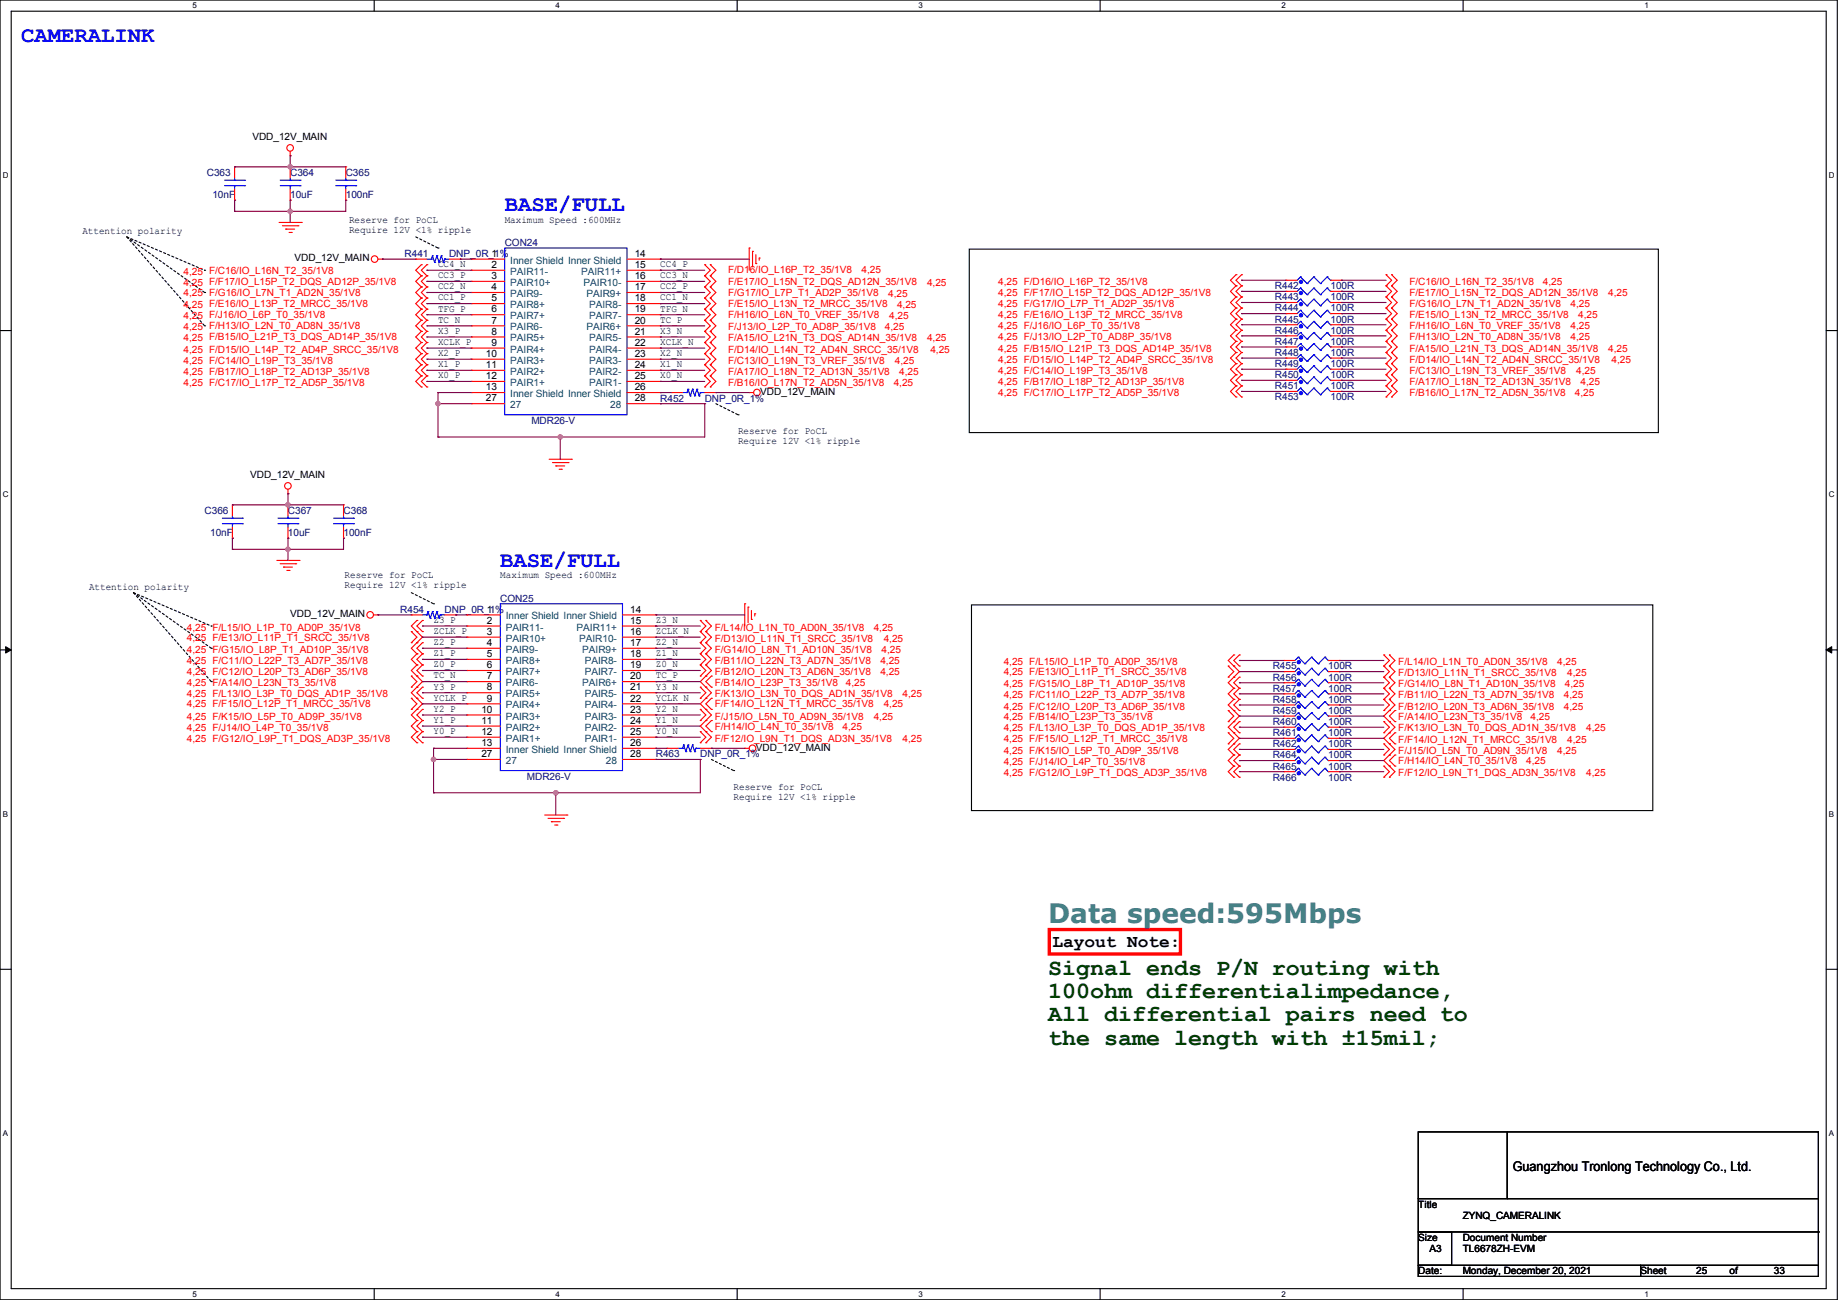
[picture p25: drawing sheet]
<svg xmlns="http://www.w3.org/2000/svg" width="841mm" height="594mm" viewBox="0 0 841 594" stroke-linecap="round" stroke-linejoin="round" font-family="sans-serif">
<defs><g id="words">
<text font-size="12.2" fill="#408080" x="479" y="422">Data speed:595Mbps</text>
<g font-size="10.7" fill="#004000">
<text x="479" y="445">Signal ends P/N routing with</text>
<text x="479" y="456">100ohm differentialimpedance,</text>
<text x="479" y="467">All differential pairs need to</text>
<text x="479" y="477">the same length with ±15mil;</text>
</g>
<g font-size="10.2" fill="#00f">
<text x="10" y="19">CAMERALINK</text>
<text x="231" y="97">BASE/FULL</text>
<text x="229" y="259">BASE/FULL</text>
</g>
<text font-size="8.1" x="481" y="433">Layout Note:</text>
<text font-size="6.1" x="691" y="535">Guangzhou Tronlong Technology Co., Ltd.</text>
<g font-size="4.6">
<text x="115" y="64">VDD_12V_MAIN</text>
<text x="160" y="102">Reserve for PoCL</text>
<text x="231" y="102">Maximum Speed :600MHz</text>
<text x="38" y="107">Attention polarity</text>
<text x="160" y="106">Require 12V &lt;1% ripple</text>
<text x="135" y="119">VDD_12V_MAIN</text>
<text x="225" y="117">1</text>
<text x="290" y="117">14</text>
<text x="200" y="122">CC4_N</text>
<text x="225" y="122">2</text>
<text x="290" y="122">15</text>
<text x="302" y="122">CC4_P</text>
<text x="200" y="127">CC3_P</text>
<text x="225" y="128">3</text>
<text x="290" y="128">16</text>
<text x="302" y="127">CC3_N</text>
<text x="200" y="132">CC2_N</text>
<text x="200" y="137">CC1_P</text>
<text x="225" y="133">4</text>
<text x="225" y="138">5</text>
<text x="290" y="133">17</text>
<text x="290" y="138">18</text>
<text x="302" y="132">CC2_P</text>
<text x="302" y="137">CC1_N</text>
<text x="200" y="142">TFG_P</text>
<text x="225" y="143">6</text>
<text x="290" y="143">19</text>
<text x="302" y="142">TFG_N</text>
<text x="200" y="147">TC_N</text>
<text x="225" y="148">7</text>
<text x="290" y="148">20</text>
<text x="302" y="147">TC_P</text>
<text x="200" y="153">X3_P</text>
<text x="225" y="153">8</text>
<text x="290" y="153">21</text>
<text x="302" y="153">X3_N</text>
<text x="200" y="158">XCLK_P</text>
<text x="225" y="158">9</text>
<text x="290" y="158">22</text>
<text x="302" y="158">XCLK_N</text>
<text x="200" y="163">X2_P</text>
<text x="200" y="168">X1_P</text>
<text x="222" y="163">10</text>
<text x="290" y="163">23</text>
<text x="302" y="163">X2_N</text>
<text x="302" y="168">X1_N</text>
<text x="200" y="173">X0_P</text>
<text x="222" y="168">11</text>
<text x="222" y="173">12</text>
<text x="290" y="168">24</text>
<text x="290" y="173">25</text>
<text x="302" y="173">X0_N</text>
<text x="222" y="178">13</text>
<text x="290" y="178">26</text>
<text x="222" y="183">27</text>
<text x="290" y="183">28</text>
<text x="348" y="180">VDD_12V_MAIN</text>
<text x="337" y="198">Reserve for PoCL</text>
<text x="337" y="203">Require 12V &lt;1% ripple</text>
<text x="114" y="219">VDD_12V_MAIN</text>
<text x="41" y="269">Attention polarity</text>
<text x="158" y="264">Reserve for PoCL</text>
<text x="158" y="269">Require 12V &lt;1% ripple</text>
<text x="229" y="264">Maximum Speed :600MHz</text>
<text x="223" y="280">1</text>
<text x="288" y="280">14</text>
<text x="133" y="282">VDD_12V_MAIN</text>
<text x="198" y="285">Z3_P</text>
<text x="223" y="285">2</text>
<text x="288" y="285">15</text>
<text x="300" y="285">Z3_N</text>
<text x="198" y="290">ZCLK_P</text>
<text x="223" y="290">3</text>
<text x="288" y="290">16</text>
<text x="300" y="290">ZCLK_N</text>
<text x="198" y="295">Z2_P</text>
<text x="198" y="300">Z1_P</text>
<text x="223" y="295">4</text>
<text x="288" y="295">17</text>
<text x="300" y="295">Z2_N</text>
<text x="300" y="300">Z1_N</text>
<text x="198" y="305">Z0_P</text>
<text x="223" y="300">5</text>
<text x="223" y="305">6</text>
<text x="288" y="300">18</text>
<text x="288" y="305">19</text>
<text x="300" y="305">Z0_N</text>
<text x="198" y="310">TC_N</text>
<text x="223" y="310">7</text>
<text x="288" y="310">20</text>
<text x="300" y="310">TC_P</text>
<text x="198" y="315">Y3_P</text>
<text x="223" y="315">8</text>
<text x="288" y="315">21</text>
<text x="300" y="315">Y3_N</text>
<text x="198" y="320">YCLK_P</text>
<text x="223" y="321">9</text>
<text x="288" y="321">22</text>
<text x="300" y="320">YCLK_N</text>
<text x="198" y="325">Y2_P</text>
<text x="220" y="326">10</text>
<text x="288" y="326">23</text>
<text x="300" y="325">Y2_N</text>
<text x="198" y="335">Y0_P</text>
<text x="198" y="330">Y1_P</text>
<text x="220" y="331">11</text>
<text x="220" y="336">12</text>
<text x="288" y="331">24</text>
<text x="288" y="336">25</text>
<text x="300" y="330">Y1_N</text>
<text x="300" y="335">Y0_N</text>
<text x="220" y="341">13</text>
<text x="288" y="341">26</text>
<text x="220" y="346">27</text>
<text x="288" y="346">28</text>
<text x="345" y="343">VDD_12V_MAIN</text>
<text x="335" y="361">Reserve for PoCL</text>
<text x="335" y="365">Require 12V &lt;1% ripple</text>
<text x="648" y="552">Title</text>
<text x="669" y="557">ZYNQ_CAMERALINK</text>
<text x="648" y="567">Size</text>
<text x="669" y="567">Document Number</text>
<text x="653" y="572">A3</text>
<text x="669" y="572">TL6678ZH-EVM</text>
<text x="648" y="582">Date:</text>
<text x="669" y="582">Monday, December 20, 2021</text>
<text x="750" y="582">Sheet</text>
<text x="775" y="582">25</text>
<text x="790" y="582">of</text>
<text x="811" y="582">33</text>
</g>
<g font-size="4.6" fill="#000080">
<text x="95" y="80">C363</text>
<text x="133" y="80">C364</text>
<text x="158" y="80">C365</text>
<text x="97" y="91">10nF</text>
<text x="133" y="91">10uF</text>
<text x="158" y="91">100nF</text>
<text x="231" y="112">CON24</text>
<text x="185" y="117">R441</text>
<text x="205" y="117">DNP_0R_1%</text>
<text x="583" y="137">R443</text>
<text x="583" y="132">R442</text>
<text x="608" y="137">100R</text>
<text x="608" y="132">100R</text>
<text x="583" y="142">R444</text>
<text x="608" y="142">100R</text>
<text x="583" y="147">R445</text>
<text x="608" y="147">100R</text>
<text x="583" y="152">R446</text>
<text x="608" y="152">100R</text>
<text x="583" y="158">R447</text>
<text x="608" y="158">100R</text>
<text x="583" y="168">R449</text>
<text x="583" y="163">R448</text>
<text x="608" y="168">100R</text>
<text x="608" y="163">100R</text>
<text x="583" y="173">R450</text>
<text x="608" y="173">100R</text>
<text x="583" y="178">R451</text>
<text x="608" y="178">100R</text>
<text x="302" y="183">R452</text>
<text x="322" y="183">DNP_0R_1%</text>
<text x="583" y="183">R453</text>
<text x="608" y="183">100R</text>
<text x="243" y="194">MDR26-V</text>
<text x="94" y="235">C366</text>
<text x="132" y="235">C367</text>
<text x="157" y="235">C368</text>
<text x="96" y="245">10nF</text>
<text x="132" y="245">10uF</text>
<text x="157" y="245">100nF</text>
<text x="229" y="275">CON25</text>
<text x="183" y="280">R454</text>
<text x="203" y="280">DNP_0R_1%</text>
<text x="582" y="306">R455</text>
<text x="607" y="306">100R</text>
<text x="582" y="311">R456</text>
<text x="607" y="311">100R</text>
<text x="582" y="316">R457</text>
<text x="607" y="316">100R</text>
<text x="582" y="321">R458</text>
<text x="607" y="321">100R</text>
<text x="582" y="326">R459</text>
<text x="607" y="326">100R</text>
<text x="582" y="331">R460</text>
<text x="607" y="331">100R</text>
<text x="582" y="336">R461</text>
<text x="582" y="341">R462</text>
<text x="607" y="336">100R</text>
<text x="607" y="341">100R</text>
<text x="300" y="346">R463</text>
<text x="320" y="346">DNP_0R_1%</text>
<text x="582" y="347">R464</text>
<text x="607" y="347">100R</text>
<text x="582" y="352">R465</text>
<text x="607" y="352">100R</text>
<text x="241" y="356">MDR26-V</text>
<text x="582" y="357">R466</text>
<text x="607" y="357">100R</text>
</g>
<g font-size="4.6" fill="#f00">
<text x="84" y="126">4,25 F/C16/IO_L16N_T2_35/1V8</text>
<text x="333" y="125">F/D16/IO_L16P_T2_35/1V8</text>
<text x="394" y="125">4,25</text>
<text x="84" y="131">4,25 F/F17/IO_L15P_T2_DQS_AD12P_35/1V8</text>
<text x="333" y="130">F/E17/IO_L15N_T2_DQS_AD12N_35/1V8</text>
<text x="424" y="131">4,25</text>
<text x="456" y="130">4,25 F/D16/IO_L16P_T2_35/1V8</text>
<text x="644" y="130">F/C16/IO_L16N_T2_35/1V8</text>
<text x="705" y="130">4,25</text>
<text x="84" y="135">4,25 F/G16/IO_L7N_T1_AD2N_35/1V8</text>
<text x="333" y="135">F/G17/IO_L7P_T1_AD2P_35/1V8</text>
<text x="406" y="136">4,25</text>
<text x="456" y="135">4,25 F/F17/IO_L15P_T2_DQS_AD12P_35/1V8</text>
<text x="644" y="135">F/E17/IO_L15N_T2_DQS_AD12N_35/1V8</text>
<text x="735" y="135">4,25</text>
<text x="84" y="141">4,25 F/E16/IO_L13P_T2_MRCC_35/1V8</text>
<text x="333" y="140">F/E15/IO_L13N_T2_MRCC_35/1V8</text>
<text x="410" y="141">4,25</text>
<text x="456" y="140">4,25 F/G17/IO_L7P_T1_AD2P_35/1V8</text>
<text x="644" y="140">F/G16/IO_L7N_T1_AD2N_35/1V8</text>
<text x="718" y="140">4,25</text>
<text x="84" y="146">4,25 F/J16/IO_L6P_T0_35/1V8</text>
<text x="333" y="145">F/H16/IO_L6N_T0_VREF_35/1V8</text>
<text x="406" y="146">4,25</text>
<text x="456" y="145">4,25 F/E16/IO_L13P_T2_MRCC_35/1V8</text>
<text x="644" y="145">F/E15/IO_L13N_T2_MRCC_35/1V8</text>
<text x="721" y="145">4,25</text>
<text x="84" y="151">4,25 F/H13/IO_L2N_T0_AD8N_35/1V8</text>
<text x="333" y="151">F/J13/IO_L2P_T0_AD8P_35/1V8</text>
<text x="404" y="151">4,25</text>
<text x="456" y="156">4,25 F/J13/IO_L2P_T0_AD8P_35/1V8</text>
<text x="456" y="150">4,25 F/J16/IO_L6P_T0_35/1V8</text>
<text x="644" y="156">F/H13/IO_L2N_T0_AD8N_35/1V8</text>
<text x="644" y="150">F/H16/IO_L6N_T0_VREF_35/1V8</text>
<text x="718" y="156">4,25</text>
<text x="718" y="150">4,25</text>
<text x="84" y="156">4,25 F/B15/IO_L21P_T3_DQS_AD14P_35/1V8</text>
<text x="84" y="161">4,25 F/D15/IO_L14P_T2_AD4P_SRCC_35/1V8</text>
<text x="333" y="161">F/D14/IO_L14N_T2_AD4N_SRCC_35/1V8</text>
<text x="333" y="156">F/A15/IO_L21N_T3_DQS_AD14N_35/1V8</text>
<text x="424" y="156">4,25</text>
<text x="425" y="161">4,25</text>
<text x="456" y="161">4,25 F/B15/IO_L21P_T3_DQS_AD14P_35/1V8</text>
<text x="644" y="161">F/A15/IO_L21N_T3_DQS_AD14N_35/1V8</text>
<text x="735" y="161">4,25</text>
<text x="84" y="166">4,25 F/C14/IO_L19P_T3_35/1V8</text>
<text x="333" y="166">F/C13/IO_L19N_T3_VREF_35/1V8</text>
<text x="409" y="166">4,25</text>
<text x="456" y="166">4,25 F/D15/IO_L14P_T2_AD4P_SRCC_35/1V8</text>
<text x="644" y="166">F/D14/IO_L14N_T2_AD4N_SRCC_35/1V8</text>
<text x="737" y="166">4,25</text>
<text x="84" y="171">4,25 F/B17/IO_L18P_T2_AD13P_35/1V8</text>
<text x="333" y="171">F/A17/IO_L18N_T2_AD13N_35/1V8</text>
<text x="411" y="171">4,25</text>
<text x="456" y="171">4,25 F/C14/IO_L19P_T3_35/1V8</text>
<text x="644" y="171">F/C13/IO_L19N_T3_VREF_35/1V8</text>
<text x="720" y="171">4,25</text>
<text x="84" y="176">4,25 F/C17/IO_L17P_T2_AD5P_35/1V8</text>
<text x="333" y="176">F/B16/IO_L17N_T2_AD5N_35/1V8</text>
<text x="408" y="176">4,25</text>
<text x="456" y="176">4,25 F/B17/IO_L18P_T2_AD13P_35/1V8</text>
<text x="644" y="176">F/A17/IO_L18N_T2_AD13N_35/1V8</text>
<text x="722" y="176">4,25</text>
<text x="456" y="181">4,25 F/C17/IO_L17P_T2_AD5P_35/1V8</text>
<text x="644" y="181">F/B16/IO_L17N_T2_AD5N_35/1V8</text>
<text x="720" y="181">4,25</text>
<text x="85" y="288">4,25 F/L15/IO_L1P_T0_AD0P_35/1V8</text>
<text x="85" y="293">4,25 F/E13/IO_L11P_T1_SRCC_35/1V8</text>
<text x="327" y="288">F/L14/IO_L1N_T0_AD0N_35/1V8</text>
<text x="327" y="293">F/D13/IO_L11N_T1_SRCC_35/1V8</text>
<text x="399" y="288">4,25</text>
<text x="404" y="293">4,25</text>
<text x="85" y="298">4,25 F/G15/IO_L8P_T1_AD10P_35/1V8</text>
<text x="327" y="298">F/G14/IO_L8N_T1_AD10N_35/1V8</text>
<text x="403" y="298">4,25</text>
<text x="85" y="303">4,25 F/C11/IO_L22P_T3_AD7P_35/1V8</text>
<text x="327" y="303">F/B11/IO_L22N_T3_AD7N_35/1V8</text>
<text x="402" y="303">4,25</text>
<text x="459" y="304">4,25 F/L15/IO_L1P_T0_AD0P_35/1V8</text>
<text x="639" y="304">F/L14/IO_L1N_T0_AD0N_35/1V8</text>
<text x="712" y="304">4,25</text>
<text x="85" y="308">4,25 F/C12/IO_L20P_T3_AD6P_35/1V8</text>
<text x="327" y="308">F/B12/IO_L20N_T3_AD6N_35/1V8</text>
<text x="402" y="308">4,25</text>
<text x="459" y="308">4,25 F/E13/IO_L11P_T1_SRCC_35/1V8</text>
<text x="639" y="309">F/D13/IO_L11N_T1_SRCC_35/1V8</text>
<text x="716" y="309">4,25</text>
<text x="85" y="314">4,25 F/A14/IO_L23N_T3_35/1V8</text>
<text x="327" y="314">F/B14/IO_L23P_T3_35/1V8</text>
<text x="387" y="314">4,25</text>
<text x="459" y="314">4,25 F/G15/IO_L8P_T1_AD10P_35/1V8</text>
<text x="639" y="314">F/G14/IO_L8N_T1_AD10N_35/1V8</text>
<text x="715" y="314">4,25</text>
<text x="85" y="319">4,25 F/L13/IO_L3P_T0_DQS_AD1P_35/1V8</text>
<text x="85" y="323">4,25 F/F15/IO_L12P_T1_MRCC_35/1V8</text>
<text x="327" y="319">F/K13/IO_L3N_T0_DQS_AD1N_35/1V8</text>
<text x="327" y="323">F/F14/IO_L12N_T1_MRCC_35/1V8</text>
<text x="404" y="323">4,25</text>
<text x="413" y="319">4,25</text>
<text x="459" y="319">4,25 F/C11/IO_L22P_T3_AD7P_35/1V8</text>
<text x="639" y="319">F/B11/IO_L22N_T3_AD7N_35/1V8</text>
<text x="715" y="319">4,25</text>
<text x="85" y="329">4,25 F/K15/IO_L5P_T0_AD9P_35/1V8</text>
<text x="327" y="329">F/J15/IO_L5N_T0_AD9N_35/1V8</text>
<text x="399" y="329">4,25</text>
<text x="459" y="324">4,25 F/C12/IO_L20P_T3_AD6P_35/1V8</text>
<text x="459" y="329">4,25 F/B14/IO_L23P_T3_35/1V8</text>
<text x="639" y="324">F/B12/IO_L20N_T3_AD6N_35/1V8</text>
<text x="639" y="329">F/A14/IO_L23N_T3_35/1V8</text>
<text x="700" y="329">4,25</text>
<text x="715" y="324">4,25</text>
<text x="85" y="334">4,25 F/J14/IO_L4P_T0_35/1V8</text>
<text x="327" y="333">F/H14/IO_L4N_T0_35/1V8</text>
<text x="385" y="333">4,25</text>
<text x="459" y="334">4,25 F/L13/IO_L3P_T0_DQS_AD1P_35/1V8</text>
<text x="639" y="334">F/K13/IO_L3N_T0_DQS_AD1N_35/1V8</text>
<text x="725" y="334">4,25</text>
<text x="85" y="339">4,25 F/G12/IO_L9P_T1_DQS_AD3P_35/1V8</text>
<text x="327" y="339">F/F12/IO_L9N_T1_DQS_AD3N_35/1V8</text>
<text x="413" y="339">4,25</text>
<text x="459" y="339">4,25 F/F15/IO_L12P_T1_MRCC_35/1V8</text>
<text x="639" y="339">F/F14/IO_L12N_T1_MRCC_35/1V8</text>
<text x="716" y="339">4,25</text>
<text x="459" y="345">4,25 F/K15/IO_L5P_T0_AD9P_35/1V8</text>
<text x="639" y="345">F/J15/IO_L5N_T0_AD9N_35/1V8</text>
<text x="712" y="345">4,25</text>
<text x="459" y="350">4,25 F/J14/IO_L4P_T0_35/1V8</text>
<text x="639" y="349">F/H14/IO_L4N_T0_35/1V8</text>
<text x="698" y="349">4,25</text>
<text x="459" y="355">4,25 F/G12/IO_L9P_T1_DQS_AD3P_35/1V8</text>
<text x="639" y="355">F/F12/IO_L9N_T1_DQS_AD3N_35/1V8</text>
<text x="725" y="355">4,25</text>
</g>
<g font-size="4.6" fill="#004080">
<text x="233" y="120">Inner Shield Inner Shield</text>
<text x="233" y="126">PAIR11-</text>
<text x="266" y="126">PAIR11+</text>
<text x="233" y="131">PAIR10+</text>
<text x="267" y="131">PAIR10-</text>
<text x="233" y="136">PAIR9-</text>
<text x="268" y="136">PAIR9+</text>
<text x="233" y="141">PAIR8+</text>
<text x="269" y="141">PAIR8-</text>
<text x="233" y="146">PAIR7+</text>
<text x="269" y="146">PAIR7-</text>
<text x="233" y="151">PAIR6-</text>
<text x="268" y="151">PAIR6+</text>
<text x="233" y="156">PAIR5+</text>
<text x="233" y="161">PAIR4+</text>
<text x="269" y="156">PAIR5-</text>
<text x="269" y="161">PAIR4-</text>
<text x="233" y="166">PAIR3+</text>
<text x="269" y="166">PAIR3-</text>
<text x="233" y="171">PAIR2+</text>
<text x="269" y="171">PAIR2-</text>
<text x="233" y="176">PAIR1+</text>
<text x="269" y="176">PAIR1-</text>
<text x="233" y="181">Inner Shield Inner Shield</text>
<text x="233" y="187">27</text>
<text x="279" y="187">28</text>
<text x="231" y="283">Inner Shield Inner Shield</text>
<text x="231" y="288">PAIR11-</text>
<text x="231" y="293">PAIR10+</text>
<text x="264" y="288">PAIR11+</text>
<text x="265" y="293">PAIR10-</text>
<text x="231" y="298">PAIR9-</text>
<text x="266" y="298">PAIR9+</text>
<text x="231" y="303">PAIR8+</text>
<text x="267" y="303">PAIR8-</text>
<text x="231" y="308">PAIR7+</text>
<text x="267" y="308">PAIR7-</text>
<text x="231" y="314">PAIR6-</text>
<text x="266" y="314">PAIR6+</text>
<text x="231" y="319">PAIR5+</text>
<text x="231" y="324">PAIR4+</text>
<text x="267" y="319">PAIR5-</text>
<text x="267" y="324">PAIR4-</text>
<text x="231" y="329">PAIR3+</text>
<text x="267" y="329">PAIR3-</text>
<text x="231" y="334">PAIR2+</text>
<text x="267" y="334">PAIR2-</text>
<text x="231" y="339">PAIR1+</text>
<text x="267" y="339">PAIR1-</text>
<text x="231" y="344">Inner Shield Inner Shield</text>
<text x="231" y="349">27</text>
<text x="277" y="349">28</text>
</g>
<g font-size="3.6">
<text x="88" y="4">5</text>
<text x="254" y="4">4</text>
<text x="420" y="4">3</text>
<text x="586" y="4">2</text>
<text x="752" y="4">1</text>
<text x="1" y="81">D</text>
<text x="836" y="81">D</text>
<text x="1" y="227">C</text>
<text x="836" y="227">C</text>
<text x="1" y="373">B</text>
<text x="836" y="373">B</text>
<text x="1" y="519">A</text>
<text x="836" y="519">A</text>
<text x="88" y="593">5</text>
<text x="254" y="593">4</text>
<text x="420" y="593">3</text>
<text x="586" y="593">2</text>
<text x="752" y="593">1</text>
</g>
</g></defs>
<path d="M0 0h840v594h-840zM5 5h830v584h-830z" fill="none" stroke="#000" stroke-width=".51"/>
<g fill="#fff">
<path d="M88 1h2v4h-2z"/>
<path d="M88 589h2v4h-2z"/>
</g>
<path d="M171 0v5M171 589v5" fill="none" stroke="#000" stroke-width=".51"/>
<g fill="#fff">
<path d="M254 1h2v4h-2z"/>
<path d="M254 589h2v4h-2z"/>
</g>
<path d="M337 0v5M337 589v5" fill="none" stroke="#000" stroke-width=".51"/>
<g fill="#fff">
<path d="M420 1h2v4h-2z"/>
<path d="M420 589h2v4h-2z"/>
</g>
<path d="M503 0v5M503 589v5" fill="none" stroke="#000" stroke-width=".51"/>
<g fill="#fff">
<path d="M586 1h2v4h-2z"/>
<path d="M586 589h2v4h-2z"/>
</g>
<path d="M669 0v5M669 589v5" fill="none" stroke="#000" stroke-width=".51"/>
<g fill="#fff">
<path d="M752 1h2v4h-2z"/>
<path d="M752 589h2v4h-2z"/>
<path d="M1 78h3v4h-3z"/>
<path d="M836 78h3v4h-3z"/>
<path d="M1 224h3v4h-3z"/>
<path d="M836 224h3v4h-3z"/>
</g>
<path d="M0 151h5M835 151h5" fill="none" stroke="#000" stroke-width=".51"/>
<g fill="#fff">
<path d="M1 370h3v4h-3z"/>
<path d="M836 370h2v4h-2z"/>
</g>
<path d="M0 297h5M835 297h5" fill="none" stroke="#000" stroke-width=".51"/>
<path d="M3 295l2 2-2 1zM835 297l2-2v3z" fill="#000" stroke="#000" stroke-width=".46"/>
<g fill="#fff">
<path d="M1 516h3v4h-3z"/>
<path d="M836 516h2v4h-2z"/>
</g>
<path d="M443 114h315v84h-315zM444 276h311v94h-311zM0 443h5M835 443h5" fill="none" stroke="#000" stroke-width=".51"/>
<path d="M58 108l36 15M58 108l36 26M58 108l36 41M190 108l10 5M327 184l10 6M61 271l36 15M61 271l36 25M61 271l36 40M188 271l10 5M325 347l10 5" fill="none" stroke="#000" stroke-width=".51" stroke-dasharray="1 1"/>
<g fill="#000" stroke-dasharray="1 1">
<circle cx="200" cy="113" r=".3"/>
<circle cx="94" cy="134" r=".3"/>
<circle cx="94" cy="123" r=".3"/>
<circle cx="94" cy="149" r=".3"/>
<circle cx="337" cy="190" r=".3"/>
<circle cx="198" cy="276" r=".3"/>
<circle cx="97" cy="296" r=".3"/>
<circle cx="97" cy="286" r=".3"/>
<circle cx="97" cy="311" r=".3"/>
<circle cx="335" cy="352" r=".3"/>
</g>
<path d="M480 425h60v11h-60z" fill="none" stroke="#f00" stroke-width="1.5"/>
<path d="M133 69v2" fill="none" stroke="#f00" stroke-width=".51"/>
<circle cx="133" cy="71" r=".3" fill="#f00"/>
<g fill="none" stroke="#f00" stroke-width=".51">
<path d="M128 102h10"/>
<circle cx="133" cy="68" r="1.5"/>
</g>
<circle cx="138" cy="102" r=".3" fill="#f00"/>
<path d="M129 103h7" fill="none" stroke="#f00" stroke-width=".51"/>
<circle cx="136" cy="103" r=".3" fill="#f00"/>
<path d="M131 105h4" fill="none" stroke="#f00" stroke-width=".51"/>
<circle cx="131" cy="105" r=".3" fill="#f00"/>
<path d="M132 106h1" fill="none" stroke="#f00" stroke-width=".51"/>
<circle cx="133" cy="106" r=".3" fill="#f00"/>
<path d="M132 224v2" fill="none" stroke="#f00" stroke-width=".51"/>
<circle cx="132" cy="226" r=".3" fill="#f00"/>
<g fill="none" stroke="#f00" stroke-width=".51">
<path d="M127 256h10"/>
<circle cx="132" cy="222" r="1.5"/>
</g>
<circle cx="137" cy="256" r=".3" fill="#f00"/>
<path d="M128 258h7" fill="none" stroke="#f00" stroke-width=".51"/>
<circle cx="135" cy="258" r=".3" fill="#f00"/>
<path d="M130 259h4" fill="none" stroke="#f00" stroke-width=".51"/>
<circle cx="130" cy="259" r=".3" fill="#f00"/>
<path d="M131 261h1" fill="none" stroke="#f00" stroke-width=".51"/>
<circle cx="132" cy="261" r=".3" fill="#f00"/>
<path d="M251 210h10" fill="none" stroke="#f00" stroke-width=".51"/>
<circle cx="261" cy="210" r=".3" fill="#f00"/>
<path d="M253 211h7" fill="none" stroke="#f00" stroke-width=".51"/>
<circle cx="260" cy="211" r=".3" fill="#f00"/>
<path d="M254 213h4" fill="none" stroke="#f00" stroke-width=".51"/>
<circle cx="254" cy="213" r=".3" fill="#f00"/>
<path d="M256 214h1" fill="none" stroke="#f00" stroke-width=".51"/>
<circle cx="257" cy="214" r=".3" fill="#f00"/>
<path d="M342 179h2" fill="none" stroke="#f00" stroke-width=".51"/>
<circle cx="342" cy="179" r=".3" fill="#f00"/>
<g fill="none" stroke="#f00" stroke-width=".51">
<path d="M173 118h2"/>
<circle cx="346" cy="179" r="1.5"/>
</g>
<circle cx="175" cy="118" r=".3" fill="#f00"/>
<g fill="none" stroke="#f00" stroke-width=".51">
<path d="M342 113v10"/>
<circle cx="171" cy="118" r="1.5"/>
</g>
<circle cx="342" cy="113" r=".3" fill="#f00"/>
<path d="M344 115v7" fill="none" stroke="#f00" stroke-width=".51"/>
<circle cx="344" cy="115" r=".3" fill="#f00"/>
<path d="M345 116v4" fill="none" stroke="#f00" stroke-width=".51"/>
<circle cx="345" cy="120" r=".3" fill="#f00"/>
<path d="M347 118v1" fill="none" stroke="#f00" stroke-width=".51"/>
<circle cx="347" cy="118" r=".3" fill="#f00"/>
<path d="M249 372h10" fill="none" stroke="#f00" stroke-width=".51"/>
<circle cx="259" cy="372" r=".3" fill="#f00"/>
<path d="M250 374h8" fill="none" stroke="#f00" stroke-width=".51"/>
<circle cx="258" cy="374" r=".3" fill="#f00"/>
<path d="M252 375h4" fill="none" stroke="#f00" stroke-width=".51"/>
<circle cx="252" cy="375" r=".3" fill="#f00"/>
<path d="M254 377h1" fill="none" stroke="#f00" stroke-width=".51"/>
<circle cx="255" cy="377" r=".3" fill="#f00"/>
<path d="M340 342h2" fill="none" stroke="#f00" stroke-width=".51"/>
<circle cx="340" cy="342" r=".3" fill="#f00"/>
<g fill="none" stroke="#f00" stroke-width=".51">
<path d="M171 281h2"/>
<circle cx="344" cy="342" r="1.5"/>
</g>
<circle cx="173" cy="281" r=".3" fill="#f00"/>
<g fill="none" stroke="#f00" stroke-width=".51">
<path d="M340 276v10"/>
<circle cx="169" cy="281" r="1.5"/>
</g>
<circle cx="340" cy="276" r=".3" fill="#f00"/>
<path d="M342 277v8" fill="none" stroke="#f00" stroke-width=".51"/>
<circle cx="342" cy="277" r=".3" fill="#f00"/>
<path d="M343 279v4" fill="none" stroke="#f00" stroke-width=".51"/>
<circle cx="343" cy="283" r=".3" fill="#f00"/>
<path d="M345 280v1" fill="none" stroke="#f00" stroke-width=".51"/>
<circle cx="345" cy="280" r=".3" fill="#f00"/>
<path d="M325 157l2 2" fill="none" stroke="#f00" stroke-width=".51"/>
<circle cx="325" cy="157" r=".3" fill="#f00"/>
<path d="M327 159l-2 3" fill="none" stroke="#f00" stroke-width=".51"/>
<circle cx="325" cy="162" r=".3" fill="#f00"/>
<path d="M322 157l3 2" fill="none" stroke="#f00" stroke-width=".51"/>
<circle cx="322" cy="157" r=".3" fill="#f00"/>
<path d="M325 159l-3 3" fill="none" stroke="#f00" stroke-width=".51"/>
<circle cx="322" cy="162" r=".3" fill="#f00"/>
<path d="M325 151l2 3" fill="none" stroke="#f00" stroke-width=".51"/>
<circle cx="325" cy="151" r=".3" fill="#f00"/>
<path d="M327 154l-2 3" fill="none" stroke="#f00" stroke-width=".51"/>
<circle cx="325" cy="157" r=".3" fill="#f00"/>
<path d="M322 151l3 3" fill="none" stroke="#f00" stroke-width=".51"/>
<circle cx="322" cy="151" r=".3" fill="#f00"/>
<path d="M325 154l-3 3" fill="none" stroke="#f00" stroke-width=".51"/>
<circle cx="322" cy="157" r=".3" fill="#f00"/>
<path d="M193 151l-3 3" fill="none" stroke="#f00" stroke-width=".51"/>
<circle cx="193" cy="151" r=".3" fill="#f00"/>
<path d="M190 154l3 3" fill="none" stroke="#f00" stroke-width=".51"/>
<circle cx="193" cy="157" r=".3" fill="#f00"/>
<path d="M195 151l-2 3" fill="none" stroke="#f00" stroke-width=".51"/>
<circle cx="195" cy="151" r=".3" fill="#f00"/>
<path d="M193 154l2 3" fill="none" stroke="#f00" stroke-width=".51"/>
<circle cx="195" cy="157" r=".3" fill="#f00"/>
<path d="M193 157l-3 2" fill="none" stroke="#f00" stroke-width=".51"/>
<circle cx="193" cy="157" r=".3" fill="#f00"/>
<path d="M190 159l3 3" fill="none" stroke="#f00" stroke-width=".51"/>
<circle cx="193" cy="162" r=".3" fill="#f00"/>
<path d="M195 157l-2 2" fill="none" stroke="#f00" stroke-width=".51"/>
<circle cx="195" cy="157" r=".3" fill="#f00"/>
<path d="M193 159l2 3" fill="none" stroke="#f00" stroke-width=".51"/>
<circle cx="195" cy="162" r=".3" fill="#f00"/>
<path d="M325 141l2 3" fill="none" stroke="#f00" stroke-width=".51"/>
<circle cx="325" cy="141" r=".3" fill="#f00"/>
<path d="M327 144l-2 2" fill="none" stroke="#f00" stroke-width=".51"/>
<circle cx="325" cy="146" r=".3" fill="#f00"/>
<path d="M322 141l3 3" fill="none" stroke="#f00" stroke-width=".51"/>
<circle cx="322" cy="141" r=".3" fill="#f00"/>
<path d="M325 144l-3 2" fill="none" stroke="#f00" stroke-width=".51"/>
<circle cx="322" cy="146" r=".3" fill="#f00"/>
<path d="M193 141l-3 3" fill="none" stroke="#f00" stroke-width=".51"/>
<circle cx="193" cy="141" r=".3" fill="#f00"/>
<path d="M190 144l3 2" fill="none" stroke="#f00" stroke-width=".51"/>
<circle cx="193" cy="146" r=".3" fill="#f00"/>
<path d="M195 141l-2 3" fill="none" stroke="#f00" stroke-width=".51"/>
<circle cx="195" cy="141" r=".3" fill="#f00"/>
<path d="M193 144l2 2" fill="none" stroke="#f00" stroke-width=".51"/>
<circle cx="195" cy="146" r=".3" fill="#f00"/>
<path d="M193 136l-3 3" fill="none" stroke="#f00" stroke-width=".51"/>
<circle cx="193" cy="136" r=".3" fill="#f00"/>
<path d="M190 139l3 2" fill="none" stroke="#f00" stroke-width=".51"/>
<circle cx="193" cy="141" r=".3" fill="#f00"/>
<path d="M195 136l-2 3" fill="none" stroke="#f00" stroke-width=".51"/>
<circle cx="195" cy="136" r=".3" fill="#f00"/>
<path d="M193 139l2 2" fill="none" stroke="#f00" stroke-width=".51"/>
<circle cx="195" cy="141" r=".3" fill="#f00"/>
<path d="M325 136l2 3" fill="none" stroke="#f00" stroke-width=".51"/>
<circle cx="325" cy="136" r=".3" fill="#f00"/>
<path d="M327 139l-2 2" fill="none" stroke="#f00" stroke-width=".51"/>
<circle cx="325" cy="141" r=".3" fill="#f00"/>
<path d="M322 136l3 3" fill="none" stroke="#f00" stroke-width=".51"/>
<circle cx="322" cy="136" r=".3" fill="#f00"/>
<path d="M325 139l-3 2" fill="none" stroke="#f00" stroke-width=".51"/>
<circle cx="322" cy="141" r=".3" fill="#f00"/>
<path d="M193 126l-3 3" fill="none" stroke="#f00" stroke-width=".51"/>
<circle cx="193" cy="126" r=".3" fill="#f00"/>
<path d="M190 129l3 2" fill="none" stroke="#f00" stroke-width=".51"/>
<circle cx="193" cy="131" r=".3" fill="#f00"/>
<path d="M195 126l-2 3" fill="none" stroke="#f00" stroke-width=".51"/>
<circle cx="195" cy="126" r=".3" fill="#f00"/>
<path d="M193 129l2 2" fill="none" stroke="#f00" stroke-width=".51"/>
<circle cx="195" cy="131" r=".3" fill="#f00"/>
<path d="M325 126l2 3" fill="none" stroke="#f00" stroke-width=".51"/>
<circle cx="325" cy="126" r=".3" fill="#f00"/>
<path d="M327 129l-2 2" fill="none" stroke="#f00" stroke-width=".51"/>
<circle cx="325" cy="131" r=".3" fill="#f00"/>
<path d="M322 126l3 3" fill="none" stroke="#f00" stroke-width=".51"/>
<circle cx="322" cy="126" r=".3" fill="#f00"/>
<path d="M325 129l-3 2" fill="none" stroke="#f00" stroke-width=".51"/>
<circle cx="322" cy="131" r=".3" fill="#f00"/>
<path d="M193 172l-3 2" fill="none" stroke="#f00" stroke-width=".51"/>
<circle cx="193" cy="172" r=".3" fill="#f00"/>
<path d="M190 174l3 3" fill="none" stroke="#f00" stroke-width=".51"/>
<circle cx="193" cy="177" r=".3" fill="#f00"/>
<path d="M195 172l-2 2" fill="none" stroke="#f00" stroke-width=".51"/>
<circle cx="195" cy="172" r=".3" fill="#f00"/>
<path d="M193 174l2 3" fill="none" stroke="#f00" stroke-width=".51"/>
<circle cx="195" cy="177" r=".3" fill="#f00"/>
<path d="M325 172l2 2" fill="none" stroke="#f00" stroke-width=".51"/>
<circle cx="325" cy="172" r=".3" fill="#f00"/>
<path d="M327 174l-2 3" fill="none" stroke="#f00" stroke-width=".51"/>
<circle cx="325" cy="177" r=".3" fill="#f00"/>
<path d="M322 172l3 2" fill="none" stroke="#f00" stroke-width=".51"/>
<circle cx="322" cy="172" r=".3" fill="#f00"/>
<path d="M325 174l-3 3" fill="none" stroke="#f00" stroke-width=".51"/>
<circle cx="322" cy="177" r=".3" fill="#f00"/>
<path d="M325 167l2 2" fill="none" stroke="#f00" stroke-width=".51"/>
<circle cx="325" cy="167" r=".3" fill="#f00"/>
<path d="M327 169l-2 3" fill="none" stroke="#f00" stroke-width=".51"/>
<circle cx="325" cy="172" r=".3" fill="#f00"/>
<path d="M322 167l3 2" fill="none" stroke="#f00" stroke-width=".51"/>
<circle cx="322" cy="167" r=".3" fill="#f00"/>
<path d="M325 169l-3 3" fill="none" stroke="#f00" stroke-width=".51"/>
<circle cx="322" cy="172" r=".3" fill="#f00"/>
<path d="M193 167l-3 2" fill="none" stroke="#f00" stroke-width=".51"/>
<circle cx="193" cy="167" r=".3" fill="#f00"/>
<path d="M190 169l3 3" fill="none" stroke="#f00" stroke-width=".51"/>
<circle cx="193" cy="172" r=".3" fill="#f00"/>
<path d="M195 167l-2 2" fill="none" stroke="#f00" stroke-width=".51"/>
<circle cx="195" cy="167" r=".3" fill="#f00"/>
<path d="M193 169l2 3" fill="none" stroke="#f00" stroke-width=".51"/>
<circle cx="195" cy="172" r=".3" fill="#f00"/>
<path d="M325 162l2 2" fill="none" stroke="#f00" stroke-width=".51"/>
<circle cx="325" cy="162" r=".3" fill="#f00"/>
<path d="M327 164l-2 3" fill="none" stroke="#f00" stroke-width=".51"/>
<circle cx="325" cy="167" r=".3" fill="#f00"/>
<path d="M322 162l3 2" fill="none" stroke="#f00" stroke-width=".51"/>
<circle cx="322" cy="162" r=".3" fill="#f00"/>
<path d="M325 164l-3 3" fill="none" stroke="#f00" stroke-width=".51"/>
<circle cx="322" cy="167" r=".3" fill="#f00"/>
<path d="M193 162l-3 2" fill="none" stroke="#f00" stroke-width=".51"/>
<circle cx="193" cy="162" r=".3" fill="#f00"/>
<path d="M190 164l3 3" fill="none" stroke="#f00" stroke-width=".51"/>
<circle cx="193" cy="167" r=".3" fill="#f00"/>
<path d="M195 162l-2 2" fill="none" stroke="#f00" stroke-width=".51"/>
<circle cx="195" cy="162" r=".3" fill="#f00"/>
<path d="M193 164l2 3" fill="none" stroke="#f00" stroke-width=".51"/>
<circle cx="195" cy="167" r=".3" fill="#f00"/>
<path d="M565 156l-3 3" fill="none" stroke="#f00" stroke-width=".51"/>
<circle cx="565" cy="156" r=".3" fill="#f00"/>
<path d="M562 159l3 2" fill="none" stroke="#f00" stroke-width=".51"/>
<circle cx="565" cy="161" r=".3" fill="#f00"/>
<path d="M567 156l-2 3" fill="none" stroke="#f00" stroke-width=".51"/>
<circle cx="567" cy="156" r=".3" fill="#f00"/>
<path d="M565 159l2 2" fill="none" stroke="#f00" stroke-width=".51"/>
<circle cx="567" cy="161" r=".3" fill="#f00"/>
<path d="M565 161l-3 3" fill="none" stroke="#f00" stroke-width=".51"/>
<circle cx="565" cy="161" r=".3" fill="#f00"/>
<path d="M562 164l3 2" fill="none" stroke="#f00" stroke-width=".51"/>
<circle cx="565" cy="166" r=".3" fill="#f00"/>
<path d="M567 161l-2 3" fill="none" stroke="#f00" stroke-width=".51"/>
<circle cx="567" cy="161" r=".3" fill="#f00"/>
<path d="M565 164l2 2" fill="none" stroke="#f00" stroke-width=".51"/>
<circle cx="567" cy="166" r=".3" fill="#f00"/>
<path d="M565 151l-3 2" fill="none" stroke="#f00" stroke-width=".51"/>
<circle cx="565" cy="151" r=".3" fill="#f00"/>
<path d="M562 153l3 3" fill="none" stroke="#f00" stroke-width=".51"/>
<circle cx="565" cy="156" r=".3" fill="#f00"/>
<path d="M567 151l-2 2" fill="none" stroke="#f00" stroke-width=".51"/>
<circle cx="567" cy="151" r=".3" fill="#f00"/>
<path d="M565 153l2 3" fill="none" stroke="#f00" stroke-width=".51"/>
<circle cx="567" cy="156" r=".3" fill="#f00"/>
<path d="M565 146l-3 2" fill="none" stroke="#f00" stroke-width=".51"/>
<circle cx="565" cy="146" r=".3" fill="#f00"/>
<path d="M562 148l3 3" fill="none" stroke="#f00" stroke-width=".51"/>
<circle cx="565" cy="151" r=".3" fill="#f00"/>
<path d="M567 146l-2 2" fill="none" stroke="#f00" stroke-width=".51"/>
<circle cx="567" cy="146" r=".3" fill="#f00"/>
<path d="M565 148l2 3" fill="none" stroke="#f00" stroke-width=".51"/>
<circle cx="567" cy="151" r=".3" fill="#f00"/>
<path d="M565 141l-3 2" fill="none" stroke="#f00" stroke-width=".51"/>
<circle cx="565" cy="141" r=".3" fill="#f00"/>
<path d="M562 143l3 3" fill="none" stroke="#f00" stroke-width=".51"/>
<circle cx="565" cy="146" r=".3" fill="#f00"/>
<path d="M567 141l-2 2" fill="none" stroke="#f00" stroke-width=".51"/>
<circle cx="567" cy="141" r=".3" fill="#f00"/>
<path d="M565 143l2 3" fill="none" stroke="#f00" stroke-width=".51"/>
<circle cx="567" cy="146" r=".3" fill="#f00"/>
<path d="M565 136l-3 2" fill="none" stroke="#f00" stroke-width=".51"/>
<circle cx="565" cy="136" r=".3" fill="#f00"/>
<path d="M562 138l3 3" fill="none" stroke="#f00" stroke-width=".51"/>
<circle cx="565" cy="141" r=".3" fill="#f00"/>
<path d="M567 136l-2 2" fill="none" stroke="#f00" stroke-width=".51"/>
<circle cx="567" cy="136" r=".3" fill="#f00"/>
<path d="M565 138l2 3" fill="none" stroke="#f00" stroke-width=".51"/>
<circle cx="567" cy="141" r=".3" fill="#f00"/>
<path d="M565 131l-3 2" fill="none" stroke="#f00" stroke-width=".51"/>
<circle cx="565" cy="131" r=".3" fill="#f00"/>
<path d="M562 133l3 3" fill="none" stroke="#f00" stroke-width=".51"/>
<circle cx="565" cy="136" r=".3" fill="#f00"/>
<path d="M567 131l-2 2" fill="none" stroke="#f00" stroke-width=".51"/>
<circle cx="567" cy="131" r=".3" fill="#f00"/>
<path d="M565 133l2 3" fill="none" stroke="#f00" stroke-width=".51"/>
<circle cx="567" cy="136" r=".3" fill="#f00"/>
<path d="M565 126l-3 2" fill="none" stroke="#f00" stroke-width=".51"/>
<circle cx="565" cy="126" r=".3" fill="#f00"/>
<path d="M562 128l3 3" fill="none" stroke="#f00" stroke-width=".51"/>
<circle cx="565" cy="131" r=".3" fill="#f00"/>
<path d="M567 126l-2 2" fill="none" stroke="#f00" stroke-width=".51"/>
<circle cx="567" cy="126" r=".3" fill="#f00"/>
<path d="M565 128l2 3" fill="none" stroke="#f00" stroke-width=".51"/>
<circle cx="567" cy="131" r=".3" fill="#f00"/>
<path d="M565 176l-3 3" fill="none" stroke="#f00" stroke-width=".51"/>
<circle cx="565" cy="176" r=".3" fill="#f00"/>
<path d="M562 179l3 2" fill="none" stroke="#f00" stroke-width=".51"/>
<circle cx="565" cy="181" r=".3" fill="#f00"/>
<path d="M567 176l-2 3" fill="none" stroke="#f00" stroke-width=".51"/>
<circle cx="567" cy="176" r=".3" fill="#f00"/>
<path d="M565 179l2 2" fill="none" stroke="#f00" stroke-width=".51"/>
<circle cx="567" cy="181" r=".3" fill="#f00"/>
<path d="M565 171l-3 3" fill="none" stroke="#f00" stroke-width=".51"/>
<circle cx="565" cy="171" r=".3" fill="#f00"/>
<path d="M562 174l3 2" fill="none" stroke="#f00" stroke-width=".51"/>
<circle cx="565" cy="176" r=".3" fill="#f00"/>
<path d="M567 171l-2 3" fill="none" stroke="#f00" stroke-width=".51"/>
<circle cx="567" cy="171" r=".3" fill="#f00"/>
<path d="M565 174l2 2" fill="none" stroke="#f00" stroke-width=".51"/>
<circle cx="567" cy="176" r=".3" fill="#f00"/>
<path d="M565 166l-3 3" fill="none" stroke="#f00" stroke-width=".51"/>
<circle cx="565" cy="166" r=".3" fill="#f00"/>
<path d="M562 169l3 2" fill="none" stroke="#f00" stroke-width=".51"/>
<circle cx="565" cy="171" r=".3" fill="#f00"/>
<path d="M567 166l-2 3" fill="none" stroke="#f00" stroke-width=".51"/>
<circle cx="567" cy="166" r=".3" fill="#f00"/>
<path d="M565 169l2 2" fill="none" stroke="#f00" stroke-width=".51"/>
<circle cx="567" cy="171" r=".3" fill="#f00"/>
<path d="M636 161l3 3" fill="none" stroke="#f00" stroke-width=".51"/>
<circle cx="636" cy="161" r=".3" fill="#f00"/>
<path d="M639 164l-3 2" fill="none" stroke="#f00" stroke-width=".51"/>
<circle cx="636" cy="166" r=".3" fill="#f00"/>
<path d="M634 161l2 3" fill="none" stroke="#f00" stroke-width=".51"/>
<circle cx="634" cy="161" r=".3" fill="#f00"/>
<path d="M636 164l-2 2" fill="none" stroke="#f00" stroke-width=".51"/>
<circle cx="634" cy="166" r=".3" fill="#f00"/>
<path d="M636 156l3 3" fill="none" stroke="#f00" stroke-width=".51"/>
<circle cx="636" cy="156" r=".3" fill="#f00"/>
<path d="M639 159l-3 2" fill="none" stroke="#f00" stroke-width=".51"/>
<circle cx="636" cy="161" r=".3" fill="#f00"/>
<path d="M634 156l2 3" fill="none" stroke="#f00" stroke-width=".51"/>
<circle cx="634" cy="156" r=".3" fill="#f00"/>
<path d="M636 159l-2 2" fill="none" stroke="#f00" stroke-width=".51"/>
<circle cx="634" cy="161" r=".3" fill="#f00"/>
<path d="M636 151l3 2" fill="none" stroke="#f00" stroke-width=".51"/>
<circle cx="636" cy="151" r=".3" fill="#f00"/>
<path d="M639 153l-3 3" fill="none" stroke="#f00" stroke-width=".51"/>
<circle cx="636" cy="156" r=".3" fill="#f00"/>
<path d="M634 151l2 2" fill="none" stroke="#f00" stroke-width=".51"/>
<circle cx="634" cy="151" r=".3" fill="#f00"/>
<path d="M636 153l-2 3" fill="none" stroke="#f00" stroke-width=".51"/>
<circle cx="634" cy="156" r=".3" fill="#f00"/>
<path d="M636 146l3 2" fill="none" stroke="#f00" stroke-width=".51"/>
<circle cx="636" cy="146" r=".3" fill="#f00"/>
<path d="M639 148l-3 3" fill="none" stroke="#f00" stroke-width=".51"/>
<circle cx="636" cy="151" r=".3" fill="#f00"/>
<path d="M634 146l2 2" fill="none" stroke="#f00" stroke-width=".51"/>
<circle cx="634" cy="146" r=".3" fill="#f00"/>
<path d="M636 148l-2 3" fill="none" stroke="#f00" stroke-width=".51"/>
<circle cx="634" cy="151" r=".3" fill="#f00"/>
<path d="M636 141l3 2" fill="none" stroke="#f00" stroke-width=".51"/>
<circle cx="636" cy="141" r=".3" fill="#f00"/>
<path d="M639 143l-3 3" fill="none" stroke="#f00" stroke-width=".51"/>
<circle cx="636" cy="146" r=".3" fill="#f00"/>
<path d="M634 141l2 2" fill="none" stroke="#f00" stroke-width=".51"/>
<circle cx="634" cy="141" r=".3" fill="#f00"/>
<path d="M636 143l-2 3" fill="none" stroke="#f00" stroke-width=".51"/>
<circle cx="634" cy="146" r=".3" fill="#f00"/>
<path d="M636 136l3 2" fill="none" stroke="#f00" stroke-width=".51"/>
<circle cx="636" cy="136" r=".3" fill="#f00"/>
<path d="M639 138l-3 3" fill="none" stroke="#f00" stroke-width=".51"/>
<circle cx="636" cy="141" r=".3" fill="#f00"/>
<path d="M634 136l2 2" fill="none" stroke="#f00" stroke-width=".51"/>
<circle cx="634" cy="136" r=".3" fill="#f00"/>
<path d="M636 138l-2 3" fill="none" stroke="#f00" stroke-width=".51"/>
<circle cx="634" cy="141" r=".3" fill="#f00"/>
<path d="M636 131l3 2" fill="none" stroke="#f00" stroke-width=".51"/>
<circle cx="636" cy="131" r=".3" fill="#f00"/>
<path d="M639 133l-3 3" fill="none" stroke="#f00" stroke-width=".51"/>
<circle cx="636" cy="136" r=".3" fill="#f00"/>
<path d="M634 131l2 2" fill="none" stroke="#f00" stroke-width=".51"/>
<circle cx="634" cy="131" r=".3" fill="#f00"/>
<path d="M636 133l-2 3" fill="none" stroke="#f00" stroke-width=".51"/>
<circle cx="634" cy="136" r=".3" fill="#f00"/>
<path d="M636 126l3 2" fill="none" stroke="#f00" stroke-width=".51"/>
<circle cx="636" cy="126" r=".3" fill="#f00"/>
<path d="M639 128l-3 3" fill="none" stroke="#f00" stroke-width=".51"/>
<circle cx="636" cy="131" r=".3" fill="#f00"/>
<path d="M634 126l2 2" fill="none" stroke="#f00" stroke-width=".51"/>
<circle cx="634" cy="126" r=".3" fill="#f00"/>
<path d="M636 128l-2 3" fill="none" stroke="#f00" stroke-width=".51"/>
<circle cx="634" cy="131" r=".3" fill="#f00"/>
<path d="M636 176l3 3" fill="none" stroke="#f00" stroke-width=".51"/>
<circle cx="636" cy="176" r=".3" fill="#f00"/>
<path d="M639 179l-3 2" fill="none" stroke="#f00" stroke-width=".51"/>
<circle cx="636" cy="181" r=".3" fill="#f00"/>
<path d="M634 176l2 3" fill="none" stroke="#f00" stroke-width=".51"/>
<circle cx="634" cy="176" r=".3" fill="#f00"/>
<path d="M636 179l-2 2" fill="none" stroke="#f00" stroke-width=".51"/>
<circle cx="634" cy="181" r=".3" fill="#f00"/>
<path d="M636 171l3 3" fill="none" stroke="#f00" stroke-width=".51"/>
<circle cx="636" cy="171" r=".3" fill="#f00"/>
<path d="M639 174l-3 2" fill="none" stroke="#f00" stroke-width=".51"/>
<circle cx="636" cy="176" r=".3" fill="#f00"/>
<path d="M634 171l2 3" fill="none" stroke="#f00" stroke-width=".51"/>
<circle cx="634" cy="171" r=".3" fill="#f00"/>
<path d="M636 174l-2 2" fill="none" stroke="#f00" stroke-width=".51"/>
<circle cx="634" cy="176" r=".3" fill="#f00"/>
<path d="M636 166l3 3" fill="none" stroke="#f00" stroke-width=".51"/>
<circle cx="636" cy="166" r=".3" fill="#f00"/>
<path d="M639 169l-3 2" fill="none" stroke="#f00" stroke-width=".51"/>
<circle cx="636" cy="171" r=".3" fill="#f00"/>
<path d="M634 166l2 3" fill="none" stroke="#f00" stroke-width=".51"/>
<circle cx="634" cy="166" r=".3" fill="#f00"/>
<path d="M636 169l-2 2" fill="none" stroke="#f00" stroke-width=".51"/>
<circle cx="634" cy="171" r=".3" fill="#f00"/>
<path d="M635 330l3 2" fill="none" stroke="#f00" stroke-width=".51"/>
<circle cx="635" cy="330" r=".3" fill="#f00"/>
<path d="M638 332l-3 3" fill="none" stroke="#f00" stroke-width=".51"/>
<circle cx="635" cy="335" r=".3" fill="#f00"/>
<path d="M633 330l2 2" fill="none" stroke="#f00" stroke-width=".51"/>
<circle cx="633" cy="330" r=".3" fill="#f00"/>
<path d="M635 332l-2 3" fill="none" stroke="#f00" stroke-width=".51"/>
<circle cx="633" cy="335" r=".3" fill="#f00"/>
<path d="M635 320l3 2" fill="none" stroke="#f00" stroke-width=".51"/>
<circle cx="635" cy="320" r=".3" fill="#f00"/>
<path d="M638 322l-3 3" fill="none" stroke="#f00" stroke-width=".51"/>
<circle cx="635" cy="325" r=".3" fill="#f00"/>
<path d="M633 320l2 2" fill="none" stroke="#f00" stroke-width=".51"/>
<circle cx="633" cy="320" r=".3" fill="#f00"/>
<path d="M635 322l-2 3" fill="none" stroke="#f00" stroke-width=".51"/>
<circle cx="633" cy="325" r=".3" fill="#f00"/>
<path d="M635 340l3 2" fill="none" stroke="#f00" stroke-width=".51"/>
<circle cx="635" cy="340" r=".3" fill="#f00"/>
<path d="M638 342l-3 3" fill="none" stroke="#f00" stroke-width=".51"/>
<circle cx="635" cy="345" r=".3" fill="#f00"/>
<path d="M633 340l2 2" fill="none" stroke="#f00" stroke-width=".51"/>
<circle cx="633" cy="340" r=".3" fill="#f00"/>
<path d="M635 342l-2 3" fill="none" stroke="#f00" stroke-width=".51"/>
<circle cx="633" cy="345" r=".3" fill="#f00"/>
<path d="M635 325l-2 2" fill="none" stroke="#f00" stroke-width=".51"/>
<circle cx="635" cy="325" r=".3" fill="#f00"/>
<path d="M633 327l2 3" fill="none" stroke="#f00" stroke-width=".51"/>
<circle cx="635" cy="330" r=".3" fill="#f00"/>
<path d="M635 327l3 3" fill="none" stroke="#f00" stroke-width=".51"/>
<circle cx="638" cy="330" r=".3" fill="#f00"/>
<path d="M638 325l-3 2" fill="none" stroke="#f00" stroke-width=".51"/>
<circle cx="638" cy="325" r=".3" fill="#f00"/>
<path d="M635 335l-2 2" fill="none" stroke="#f00" stroke-width=".51"/>
<circle cx="635" cy="335" r=".3" fill="#f00"/>
<path d="M633 337l2 3" fill="none" stroke="#f00" stroke-width=".51"/>
<circle cx="635" cy="340" r=".3" fill="#f00"/>
<path d="M635 337l3 3" fill="none" stroke="#f00" stroke-width=".51"/>
<circle cx="638" cy="340" r=".3" fill="#f00"/>
<path d="M638 335l-3 2" fill="none" stroke="#f00" stroke-width=".51"/>
<circle cx="638" cy="335" r=".3" fill="#f00"/>
<path d="M635 350l3 3" fill="none" stroke="#f00" stroke-width=".51"/>
<circle cx="635" cy="350" r=".3" fill="#f00"/>
<path d="M638 353l-3 2" fill="none" stroke="#f00" stroke-width=".51"/>
<circle cx="635" cy="355" r=".3" fill="#f00"/>
<path d="M633 350l2 3" fill="none" stroke="#f00" stroke-width=".51"/>
<circle cx="633" cy="350" r=".3" fill="#f00"/>
<path d="M635 353l-2 2" fill="none" stroke="#f00" stroke-width=".51"/>
<circle cx="633" cy="355" r=".3" fill="#f00"/>
<path d="M635 345l-2 3" fill="none" stroke="#f00" stroke-width=".51"/>
<circle cx="635" cy="345" r=".3" fill="#f00"/>
<path d="M633 348l2 2" fill="none" stroke="#f00" stroke-width=".51"/>
<circle cx="635" cy="350" r=".3" fill="#f00"/>
<path d="M635 348l3 2" fill="none" stroke="#f00" stroke-width=".51"/>
<circle cx="638" cy="350" r=".3" fill="#f00"/>
<path d="M638 345l-3 3" fill="none" stroke="#f00" stroke-width=".51"/>
<circle cx="638" cy="345" r=".3" fill="#f00"/>
<path d="M635 314l3 3" fill="none" stroke="#f00" stroke-width=".51"/>
<circle cx="635" cy="314" r=".3" fill="#f00"/>
<path d="M638 317l-3 3" fill="none" stroke="#f00" stroke-width=".51"/>
<circle cx="635" cy="320" r=".3" fill="#f00"/>
<path d="M633 314l2 3" fill="none" stroke="#f00" stroke-width=".51"/>
<circle cx="633" cy="314" r=".3" fill="#f00"/>
<path d="M635 317l-2 3" fill="none" stroke="#f00" stroke-width=".51"/>
<circle cx="633" cy="320" r=".3" fill="#f00"/>
<path d="M635 309l3 3" fill="none" stroke="#f00" stroke-width=".51"/>
<circle cx="635" cy="309" r=".3" fill="#f00"/>
<path d="M638 312l-3 2" fill="none" stroke="#f00" stroke-width=".51"/>
<circle cx="635" cy="314" r=".3" fill="#f00"/>
<path d="M633 309l2 3" fill="none" stroke="#f00" stroke-width=".51"/>
<circle cx="633" cy="309" r=".3" fill="#f00"/>
<path d="M635 312l-2 2" fill="none" stroke="#f00" stroke-width=".51"/>
<circle cx="633" cy="314" r=".3" fill="#f00"/>
<path d="M635 299l3 3" fill="none" stroke="#f00" stroke-width=".51"/>
<circle cx="635" cy="299" r=".3" fill="#f00"/>
<path d="M638 302l-3 2" fill="none" stroke="#f00" stroke-width=".51"/>
<circle cx="635" cy="304" r=".3" fill="#f00"/>
<path d="M633 299l2 3" fill="none" stroke="#f00" stroke-width=".51"/>
<circle cx="633" cy="299" r=".3" fill="#f00"/>
<path d="M635 302l-2 2" fill="none" stroke="#f00" stroke-width=".51"/>
<circle cx="633" cy="304" r=".3" fill="#f00"/>
<path d="M323 314l2 3" fill="none" stroke="#f00" stroke-width=".51"/>
<circle cx="323" cy="314" r=".3" fill="#f00"/>
<path d="M325 317l-2 2" fill="none" stroke="#f00" stroke-width=".51"/>
<circle cx="323" cy="319" r=".3" fill="#f00"/>
<path d="M320 314l3 3" fill="none" stroke="#f00" stroke-width=".51"/>
<circle cx="320" cy="314" r=".3" fill="#f00"/>
<path d="M323 317l-3 2" fill="none" stroke="#f00" stroke-width=".51"/>
<circle cx="320" cy="319" r=".3" fill="#f00"/>
<path d="M323 304l2 2" fill="none" stroke="#f00" stroke-width=".51"/>
<circle cx="323" cy="304" r=".3" fill="#f00"/>
<path d="M325 306l-2 3" fill="none" stroke="#f00" stroke-width=".51"/>
<circle cx="323" cy="309" r=".3" fill="#f00"/>
<path d="M320 304l3 2" fill="none" stroke="#f00" stroke-width=".51"/>
<circle cx="320" cy="304" r=".3" fill="#f00"/>
<path d="M323 306l-3 3" fill="none" stroke="#f00" stroke-width=".51"/>
<circle cx="320" cy="309" r=".3" fill="#f00"/>
<path d="M191 314l-3 3" fill="none" stroke="#f00" stroke-width=".51"/>
<circle cx="191" cy="314" r=".3" fill="#f00"/>
<path d="M188 317l3 2" fill="none" stroke="#f00" stroke-width=".51"/>
<circle cx="191" cy="319" r=".3" fill="#f00"/>
<path d="M193 314l-2 3" fill="none" stroke="#f00" stroke-width=".51"/>
<circle cx="193" cy="314" r=".3" fill="#f00"/>
<path d="M191 317l2 2" fill="none" stroke="#f00" stroke-width=".51"/>
<circle cx="193" cy="319" r=".3" fill="#f00"/>
<path d="M191 304l-3 2" fill="none" stroke="#f00" stroke-width=".51"/>
<circle cx="191" cy="304" r=".3" fill="#f00"/>
<path d="M188 306l3 3" fill="none" stroke="#f00" stroke-width=".51"/>
<circle cx="191" cy="309" r=".3" fill="#f00"/>
<path d="M193 304l-2 2" fill="none" stroke="#f00" stroke-width=".51"/>
<circle cx="193" cy="304" r=".3" fill="#f00"/>
<path d="M191 306l2 3" fill="none" stroke="#f00" stroke-width=".51"/>
<circle cx="193" cy="309" r=".3" fill="#f00"/>
<path d="M323 324l2 3" fill="none" stroke="#f00" stroke-width=".51"/>
<circle cx="323" cy="324" r=".3" fill="#f00"/>
<path d="M325 327l-2 2" fill="none" stroke="#f00" stroke-width=".51"/>
<circle cx="323" cy="329" r=".3" fill="#f00"/>
<path d="M320 324l3 3" fill="none" stroke="#f00" stroke-width=".51"/>
<circle cx="320" cy="324" r=".3" fill="#f00"/>
<path d="M323 327l-3 2" fill="none" stroke="#f00" stroke-width=".51"/>
<circle cx="320" cy="329" r=".3" fill="#f00"/>
<path d="M323 319l-3 3" fill="none" stroke="#f00" stroke-width=".51"/>
<circle cx="323" cy="319" r=".3" fill="#f00"/>
<path d="M320 322l3 2" fill="none" stroke="#f00" stroke-width=".51"/>
<circle cx="323" cy="324" r=".3" fill="#f00"/>
<path d="M323 322l2 2" fill="none" stroke="#f00" stroke-width=".51"/>
<circle cx="325" cy="324" r=".3" fill="#f00"/>
<path d="M325 319l-2 3" fill="none" stroke="#f00" stroke-width=".51"/>
<circle cx="325" cy="319" r=".3" fill="#f00"/>
<path d="M323 334l2 3" fill="none" stroke="#f00" stroke-width=".51"/>
<circle cx="323" cy="334" r=".3" fill="#f00"/>
<path d="M325 337l-2 2" fill="none" stroke="#f00" stroke-width=".51"/>
<circle cx="323" cy="339" r=".3" fill="#f00"/>
<path d="M320 334l3 3" fill="none" stroke="#f00" stroke-width=".51"/>
<circle cx="320" cy="334" r=".3" fill="#f00"/>
<path d="M323 337l-3 2" fill="none" stroke="#f00" stroke-width=".51"/>
<circle cx="320" cy="339" r=".3" fill="#f00"/>
<path d="M323 329l-3 3" fill="none" stroke="#f00" stroke-width=".51"/>
<circle cx="323" cy="329" r=".3" fill="#f00"/>
<path d="M320 332l3 2" fill="none" stroke="#f00" stroke-width=".51"/>
<circle cx="323" cy="334" r=".3" fill="#f00"/>
<path d="M323 332l2 2" fill="none" stroke="#f00" stroke-width=".51"/>
<circle cx="325" cy="334" r=".3" fill="#f00"/>
<path d="M325 329l-2 3" fill="none" stroke="#f00" stroke-width=".51"/>
<circle cx="325" cy="329" r=".3" fill="#f00"/>
<path d="M191 324l-3 3" fill="none" stroke="#f00" stroke-width=".51"/>
<circle cx="191" cy="324" r=".3" fill="#f00"/>
<path d="M188 327l3 2" fill="none" stroke="#f00" stroke-width=".51"/>
<circle cx="191" cy="329" r=".3" fill="#f00"/>
<path d="M193 324l-2 3" fill="none" stroke="#f00" stroke-width=".51"/>
<circle cx="193" cy="324" r=".3" fill="#f00"/>
<path d="M191 327l2 2" fill="none" stroke="#f00" stroke-width=".51"/>
<circle cx="193" cy="329" r=".3" fill="#f00"/>
<path d="M191 319l2 3" fill="none" stroke="#f00" stroke-width=".51"/>
<circle cx="191" cy="319" r=".3" fill="#f00"/>
<path d="M193 322l-2 2" fill="none" stroke="#f00" stroke-width=".51"/>
<circle cx="191" cy="324" r=".3" fill="#f00"/>
<path d="M191 322l-3 2" fill="none" stroke="#f00" stroke-width=".51"/>
<circle cx="188" cy="324" r=".3" fill="#f00"/>
<path d="M188 319l3 3" fill="none" stroke="#f00" stroke-width=".51"/>
<circle cx="188" cy="319" r=".3" fill="#f00"/>
<path d="M191 334l-3 3" fill="none" stroke="#f00" stroke-width=".51"/>
<circle cx="191" cy="334" r=".3" fill="#f00"/>
<path d="M188 337l3 2" fill="none" stroke="#f00" stroke-width=".51"/>
<circle cx="191" cy="339" r=".3" fill="#f00"/>
<path d="M193 334l-2 3" fill="none" stroke="#f00" stroke-width=".51"/>
<circle cx="193" cy="334" r=".3" fill="#f00"/>
<path d="M191 337l2 2" fill="none" stroke="#f00" stroke-width=".51"/>
<circle cx="193" cy="339" r=".3" fill="#f00"/>
<path d="M191 329l-3 3" fill="none" stroke="#f00" stroke-width=".51"/>
<circle cx="191" cy="329" r=".3" fill="#f00"/>
<path d="M188 332l3 2" fill="none" stroke="#f00" stroke-width=".51"/>
<circle cx="191" cy="334" r=".3" fill="#f00"/>
<path d="M193 329l-2 3" fill="none" stroke="#f00" stroke-width=".51"/>
<circle cx="193" cy="329" r=".3" fill="#f00"/>
<path d="M191 332l2 2" fill="none" stroke="#f00" stroke-width=".51"/>
<circle cx="193" cy="334" r=".3" fill="#f00"/>
<path d="M191 299l-3 2" fill="none" stroke="#f00" stroke-width=".51"/>
<circle cx="191" cy="299" r=".3" fill="#f00"/>
<path d="M188 301l3 3" fill="none" stroke="#f00" stroke-width=".51"/>
<circle cx="191" cy="304" r=".3" fill="#f00"/>
<path d="M193 299l-2 2" fill="none" stroke="#f00" stroke-width=".51"/>
<circle cx="193" cy="299" r=".3" fill="#f00"/>
<path d="M191 301l2 3" fill="none" stroke="#f00" stroke-width=".51"/>
<circle cx="193" cy="304" r=".3" fill="#f00"/>
<path d="M323 299l2 2" fill="none" stroke="#f00" stroke-width=".51"/>
<circle cx="323" cy="299" r=".3" fill="#f00"/>
<path d="M325 301l-2 3" fill="none" stroke="#f00" stroke-width=".51"/>
<circle cx="323" cy="304" r=".3" fill="#f00"/>
<path d="M320 299l3 2" fill="none" stroke="#f00" stroke-width=".51"/>
<circle cx="320" cy="299" r=".3" fill="#f00"/>
<path d="M323 301l-3 3" fill="none" stroke="#f00" stroke-width=".51"/>
<circle cx="320" cy="304" r=".3" fill="#f00"/>
<path d="M323 294l2 2" fill="none" stroke="#f00" stroke-width=".51"/>
<circle cx="323" cy="294" r=".3" fill="#f00"/>
<path d="M325 296l-2 3" fill="none" stroke="#f00" stroke-width=".51"/>
<circle cx="323" cy="299" r=".3" fill="#f00"/>
<path d="M320 294l3 2" fill="none" stroke="#f00" stroke-width=".51"/>
<circle cx="320" cy="294" r=".3" fill="#f00"/>
<path d="M323 296l-3 3" fill="none" stroke="#f00" stroke-width=".51"/>
<circle cx="320" cy="299" r=".3" fill="#f00"/>
<path d="M191 294l-3 2" fill="none" stroke="#f00" stroke-width=".51"/>
<circle cx="191" cy="294" r=".3" fill="#f00"/>
<path d="M188 296l3 3" fill="none" stroke="#f00" stroke-width=".51"/>
<circle cx="191" cy="299" r=".3" fill="#f00"/>
<path d="M193 294l-2 2" fill="none" stroke="#f00" stroke-width=".51"/>
<circle cx="193" cy="294" r=".3" fill="#f00"/>
<path d="M191 296l2 3" fill="none" stroke="#f00" stroke-width=".51"/>
<circle cx="193" cy="299" r=".3" fill="#f00"/>
<path d="M323 284l2 2" fill="none" stroke="#f00" stroke-width=".51"/>
<circle cx="323" cy="284" r=".3" fill="#f00"/>
<path d="M325 286l-2 3" fill="none" stroke="#f00" stroke-width=".51"/>
<circle cx="323" cy="289" r=".3" fill="#f00"/>
<path d="M320 284l3 2" fill="none" stroke="#f00" stroke-width=".51"/>
<circle cx="320" cy="284" r=".3" fill="#f00"/>
<path d="M323 286l-3 3" fill="none" stroke="#f00" stroke-width=".51"/>
<circle cx="320" cy="289" r=".3" fill="#f00"/>
<path d="M191 284l-3 2" fill="none" stroke="#f00" stroke-width=".51"/>
<circle cx="191" cy="284" r=".3" fill="#f00"/>
<path d="M188 286l3 3" fill="none" stroke="#f00" stroke-width=".51"/>
<circle cx="191" cy="289" r=".3" fill="#f00"/>
<path d="M193 284l-2 2" fill="none" stroke="#f00" stroke-width=".51"/>
<circle cx="193" cy="284" r=".3" fill="#f00"/>
<path d="M191 286l2 3" fill="none" stroke="#f00" stroke-width=".51"/>
<circle cx="193" cy="289" r=".3" fill="#f00"/>
<path d="M564 330l-3 2" fill="none" stroke="#f00" stroke-width=".51"/>
<circle cx="564" cy="330" r=".3" fill="#f00"/>
<path d="M561 332l3 3" fill="none" stroke="#f00" stroke-width=".51"/>
<circle cx="564" cy="335" r=".3" fill="#f00"/>
<path d="M566 330l-2 2" fill="none" stroke="#f00" stroke-width=".51"/>
<circle cx="566" cy="330" r=".3" fill="#f00"/>
<path d="M564 332l2 3" fill="none" stroke="#f00" stroke-width=".51"/>
<circle cx="566" cy="335" r=".3" fill="#f00"/>
<path d="M564 320l-3 2" fill="none" stroke="#f00" stroke-width=".51"/>
<circle cx="564" cy="320" r=".3" fill="#f00"/>
<path d="M561 322l3 3" fill="none" stroke="#f00" stroke-width=".51"/>
<circle cx="564" cy="325" r=".3" fill="#f00"/>
<path d="M566 320l-2 2" fill="none" stroke="#f00" stroke-width=".51"/>
<circle cx="566" cy="320" r=".3" fill="#f00"/>
<path d="M564 322l2 3" fill="none" stroke="#f00" stroke-width=".51"/>
<circle cx="566" cy="325" r=".3" fill="#f00"/>
<path d="M564 340l-3 2" fill="none" stroke="#f00" stroke-width=".51"/>
<circle cx="564" cy="340" r=".3" fill="#f00"/>
<path d="M561 342l3 3" fill="none" stroke="#f00" stroke-width=".51"/>
<circle cx="564" cy="345" r=".3" fill="#f00"/>
<path d="M566 340l-2 2" fill="none" stroke="#f00" stroke-width=".51"/>
<circle cx="566" cy="340" r=".3" fill="#f00"/>
<path d="M564 342l2 3" fill="none" stroke="#f00" stroke-width=".51"/>
<circle cx="566" cy="345" r=".3" fill="#f00"/>
<path d="M564 325l2 2" fill="none" stroke="#f00" stroke-width=".51"/>
<circle cx="564" cy="325" r=".3" fill="#f00"/>
<path d="M566 327l-2 3" fill="none" stroke="#f00" stroke-width=".51"/>
<circle cx="564" cy="330" r=".3" fill="#f00"/>
<path d="M564 327l-3 3" fill="none" stroke="#f00" stroke-width=".51"/>
<circle cx="561" cy="330" r=".3" fill="#f00"/>
<path d="M561 325l3 2" fill="none" stroke="#f00" stroke-width=".51"/>
<circle cx="561" cy="325" r=".3" fill="#f00"/>
<path d="M564 335l2 2" fill="none" stroke="#f00" stroke-width=".51"/>
<circle cx="564" cy="335" r=".3" fill="#f00"/>
<path d="M566 337l-2 3" fill="none" stroke="#f00" stroke-width=".51"/>
<circle cx="564" cy="340" r=".3" fill="#f00"/>
<path d="M564 337l-3 3" fill="none" stroke="#f00" stroke-width=".51"/>
<circle cx="561" cy="340" r=".3" fill="#f00"/>
<path d="M561 335l3 2" fill="none" stroke="#f00" stroke-width=".51"/>
<circle cx="561" cy="335" r=".3" fill="#f00"/>
<path d="M564 350l-3 3" fill="none" stroke="#f00" stroke-width=".51"/>
<circle cx="564" cy="350" r=".3" fill="#f00"/>
<path d="M561 353l3 2" fill="none" stroke="#f00" stroke-width=".51"/>
<circle cx="564" cy="355" r=".3" fill="#f00"/>
<path d="M566 350l-2 3" fill="none" stroke="#f00" stroke-width=".51"/>
<circle cx="566" cy="350" r=".3" fill="#f00"/>
<path d="M564 353l2 2" fill="none" stroke="#f00" stroke-width=".51"/>
<circle cx="566" cy="355" r=".3" fill="#f00"/>
<path d="M564 345l-3 3" fill="none" stroke="#f00" stroke-width=".51"/>
<circle cx="564" cy="345" r=".3" fill="#f00"/>
<path d="M561 348l3 2" fill="none" stroke="#f00" stroke-width=".51"/>
<circle cx="564" cy="350" r=".3" fill="#f00"/>
<path d="M566 345l-2 3" fill="none" stroke="#f00" stroke-width=".51"/>
<circle cx="566" cy="345" r=".3" fill="#f00"/>
<path d="M564 348l2 2" fill="none" stroke="#f00" stroke-width=".51"/>
<circle cx="566" cy="350" r=".3" fill="#f00"/>
<path d="M564 314l-3 3" fill="none" stroke="#f00" stroke-width=".51"/>
<circle cx="564" cy="314" r=".3" fill="#f00"/>
<path d="M561 317l3 3" fill="none" stroke="#f00" stroke-width=".51"/>
<circle cx="564" cy="320" r=".3" fill="#f00"/>
<path d="M566 314l-2 3" fill="none" stroke="#f00" stroke-width=".51"/>
<circle cx="566" cy="314" r=".3" fill="#f00"/>
<path d="M564 317l2 3" fill="none" stroke="#f00" stroke-width=".51"/>
<circle cx="566" cy="320" r=".3" fill="#f00"/>
<path d="M564 309l-3 3" fill="none" stroke="#f00" stroke-width=".51"/>
<circle cx="564" cy="309" r=".3" fill="#f00"/>
<path d="M561 312l3 2" fill="none" stroke="#f00" stroke-width=".51"/>
<circle cx="564" cy="314" r=".3" fill="#f00"/>
<path d="M566 309l-2 3" fill="none" stroke="#f00" stroke-width=".51"/>
<circle cx="566" cy="309" r=".3" fill="#f00"/>
<path d="M564 312l2 2" fill="none" stroke="#f00" stroke-width=".51"/>
<circle cx="566" cy="314" r=".3" fill="#f00"/>
<path d="M564 299l-3 3" fill="none" stroke="#f00" stroke-width=".51"/>
<circle cx="564" cy="299" r=".3" fill="#f00"/>
<path d="M561 302l3 2" fill="none" stroke="#f00" stroke-width=".51"/>
<circle cx="564" cy="304" r=".3" fill="#f00"/>
<path d="M566 299l-2 3" fill="none" stroke="#f00" stroke-width=".51"/>
<circle cx="566" cy="299" r=".3" fill="#f00"/>
<path d="M564 302l2 2" fill="none" stroke="#f00" stroke-width=".51"/>
<circle cx="566" cy="304" r=".3" fill="#f00"/>
<path d="M564 304l2 3" fill="none" stroke="#f00" stroke-width=".51"/>
<circle cx="564" cy="304" r=".3" fill="#f00"/>
<path d="M566 307l-2 2" fill="none" stroke="#f00" stroke-width=".51"/>
<circle cx="564" cy="309" r=".3" fill="#f00"/>
<path d="M564 307l-3 2" fill="none" stroke="#f00" stroke-width=".51"/>
<circle cx="561" cy="309" r=".3" fill="#f00"/>
<path d="M561 304l3 3" fill="none" stroke="#f00" stroke-width=".51"/>
<circle cx="561" cy="304" r=".3" fill="#f00"/>
<path d="M635 304l3 3" fill="none" stroke="#f00" stroke-width=".51"/>
<circle cx="635" cy="304" r=".3" fill="#f00"/>
<path d="M638 307l-3 2" fill="none" stroke="#f00" stroke-width=".51"/>
<circle cx="635" cy="309" r=".3" fill="#f00"/>
<path d="M633 304l2 3" fill="none" stroke="#f00" stroke-width=".51"/>
<circle cx="633" cy="304" r=".3" fill="#f00"/>
<path d="M635 307l-2 2" fill="none" stroke="#f00" stroke-width=".51"/>
<circle cx="633" cy="309" r=".3" fill="#f00"/>
<path d="M191 289l2 2" fill="none" stroke="#f00" stroke-width=".51"/>
<circle cx="191" cy="289" r=".3" fill="#f00"/>
<path d="M193 291l-2 3" fill="none" stroke="#f00" stroke-width=".51"/>
<circle cx="191" cy="294" r=".3" fill="#f00"/>
<path d="M191 291l-3 3" fill="none" stroke="#f00" stroke-width=".51"/>
<circle cx="188" cy="294" r=".3" fill="#f00"/>
<path d="M188 289l3 2" fill="none" stroke="#f00" stroke-width=".51"/>
<circle cx="188" cy="289" r=".3" fill="#f00"/>
<path d="M323 289l2 2" fill="none" stroke="#f00" stroke-width=".51"/>
<circle cx="323" cy="289" r=".3" fill="#f00"/>
<path d="M325 291l-2 3" fill="none" stroke="#f00" stroke-width=".51"/>
<circle cx="323" cy="294" r=".3" fill="#f00"/>
<path d="M320 289l3 2" fill="none" stroke="#f00" stroke-width=".51"/>
<circle cx="320" cy="289" r=".3" fill="#f00"/>
<path d="M323 291l-3 3" fill="none" stroke="#f00" stroke-width=".51"/>
<circle cx="320" cy="294" r=".3" fill="#f00"/>
<path d="M323 309l-3 2" fill="none" stroke="#f00" stroke-width=".51"/>
<circle cx="323" cy="309" r=".3" fill="#f00"/>
<path d="M320 311l3 3" fill="none" stroke="#f00" stroke-width=".51"/>
<circle cx="323" cy="314" r=".3" fill="#f00"/>
<path d="M323 311l2 3" fill="none" stroke="#f00" stroke-width=".51"/>
<circle cx="325" cy="314" r=".3" fill="#f00"/>
<path d="M325 309l-2 2" fill="none" stroke="#f00" stroke-width=".51"/>
<circle cx="325" cy="309" r=".3" fill="#f00"/>
<path d="M191 309l2 2" fill="none" stroke="#f00" stroke-width=".51"/>
<circle cx="191" cy="309" r=".3" fill="#f00"/>
<path d="M193 311l-2 3" fill="none" stroke="#f00" stroke-width=".51"/>
<circle cx="191" cy="314" r=".3" fill="#f00"/>
<path d="M191 311l-3 3" fill="none" stroke="#f00" stroke-width=".51"/>
<circle cx="188" cy="314" r=".3" fill="#f00"/>
<path d="M188 309l3 2" fill="none" stroke="#f00" stroke-width=".51"/>
<circle cx="188" cy="309" r=".3" fill="#f00"/>
<path d="M325 146l2 3" fill="none" stroke="#f00" stroke-width=".51"/>
<circle cx="325" cy="146" r=".3" fill="#f00"/>
<path d="M327 149l-2 2" fill="none" stroke="#f00" stroke-width=".51"/>
<circle cx="325" cy="151" r=".3" fill="#f00"/>
<path d="M322 146l3 3" fill="none" stroke="#f00" stroke-width=".51"/>
<circle cx="322" cy="146" r=".3" fill="#f00"/>
<path d="M325 149l-3 2" fill="none" stroke="#f00" stroke-width=".51"/>
<circle cx="322" cy="151" r=".3" fill="#f00"/>
<path d="M193 146l-3 3" fill="none" stroke="#f00" stroke-width=".51"/>
<circle cx="193" cy="146" r=".3" fill="#f00"/>
<path d="M190 149l3 2" fill="none" stroke="#f00" stroke-width=".51"/>
<circle cx="193" cy="151" r=".3" fill="#f00"/>
<path d="M195 146l-2 3" fill="none" stroke="#f00" stroke-width=".51"/>
<circle cx="195" cy="146" r=".3" fill="#f00"/>
<path d="M193 149l2 2" fill="none" stroke="#f00" stroke-width=".51"/>
<circle cx="195" cy="151" r=".3" fill="#f00"/>
<path d="M325 121l2 2" fill="none" stroke="#f00" stroke-width=".51"/>
<circle cx="325" cy="121" r=".3" fill="#f00"/>
<path d="M327 123l-2 3" fill="none" stroke="#f00" stroke-width=".51"/>
<circle cx="325" cy="126" r=".3" fill="#f00"/>
<path d="M322 121l3 2" fill="none" stroke="#f00" stroke-width=".51"/>
<circle cx="322" cy="121" r=".3" fill="#f00"/>
<path d="M325 123l-3 3" fill="none" stroke="#f00" stroke-width=".51"/>
<circle cx="322" cy="126" r=".3" fill="#f00"/>
<path d="M193 121l-3 2" fill="none" stroke="#f00" stroke-width=".51"/>
<circle cx="193" cy="121" r=".3" fill="#f00"/>
<path d="M190 123l3 3" fill="none" stroke="#f00" stroke-width=".51"/>
<circle cx="193" cy="126" r=".3" fill="#f00"/>
<path d="M195 121l-2 2" fill="none" stroke="#f00" stroke-width=".51"/>
<circle cx="195" cy="121" r=".3" fill="#f00"/>
<path d="M193 123l2 3" fill="none" stroke="#f00" stroke-width=".51"/>
<circle cx="195" cy="126" r=".3" fill="#f00"/>
<path d="M193 131l-3 3" fill="none" stroke="#f00" stroke-width=".51"/>
<circle cx="193" cy="131" r=".3" fill="#f00"/>
<path d="M190 134l3 2" fill="none" stroke="#f00" stroke-width=".51"/>
<circle cx="193" cy="136" r=".3" fill="#f00"/>
<path d="M195 131l-2 3" fill="none" stroke="#f00" stroke-width=".51"/>
<circle cx="195" cy="131" r=".3" fill="#f00"/>
<path d="M193 134l2 2" fill="none" stroke="#f00" stroke-width=".51"/>
<circle cx="195" cy="136" r=".3" fill="#f00"/>
<path d="M325 131l2 3" fill="none" stroke="#f00" stroke-width=".51"/>
<circle cx="325" cy="131" r=".3" fill="#f00"/>
<path d="M327 134l-2 2" fill="none" stroke="#f00" stroke-width=".51"/>
<circle cx="325" cy="136" r=".3" fill="#f00"/>
<path d="M322 131l3 3" fill="none" stroke="#f00" stroke-width=".51"/>
<circle cx="322" cy="131" r=".3" fill="#f00"/>
<path d="M325 134l-3 2" fill="none" stroke="#f00" stroke-width=".51"/>
<circle cx="322" cy="136" r=".3" fill="#f00"/>
<path d="M648 517h183v31h-183zM689 517v31M648 548h183v15h-183zM648 563h15v15h-15zM648 578h102v5h-102zM750 578h81v5h-81zM831 563v15" fill="none" stroke="#000" stroke-width=".51"/>
<g fill="#000">
<circle cx="689" cy="548" r=".3"/>
<circle cx="831" cy="563" r=".3"/>
</g>
<path d="M157 236v1" fill="none" stroke="#00f" stroke-width=".51"/>
<circle cx="157" cy="237" r=".3" fill="#00f"/>
<path d="M152 239h10" fill="none" stroke="#00f" stroke-width=".51"/>
<circle cx="162" cy="239" r=".3" fill="#00f"/>
<path d="M152 237h10" fill="none" stroke="#00f" stroke-width=".51"/>
<circle cx="162" cy="237" r=".3" fill="#00f"/>
<path d="M157 239v2" fill="none" stroke="#00f" stroke-width=".51"/>
<circle cx="157" cy="239" r=".3" fill="#00f"/>
<path d="M157 231v5" fill="none" stroke="#f00" stroke-width=".51"/>
<circle cx="157" cy="231" r=".3" fill="#f00"/>
<path d="M157 241v5" fill="none" stroke="#f00" stroke-width=".51"/>
<circle cx="157" cy="246" r=".3" fill="#f00"/>
<path d="M594 162l-1 2" fill="none" stroke="#00f" stroke-width=".51"/>
<circle cx="594" cy="162" r=".3" fill="#00f"/>
<path d="M594 162l3 3" fill="none" stroke="#00f" stroke-width=".51"/>
<circle cx="597" cy="165" r=".3" fill="#00f"/>
<path d="M600 162l-3 3" fill="none" stroke="#00f" stroke-width=".51"/>
<circle cx="600" cy="162" r=".3" fill="#00f"/>
<path d="M600 162l4 3" fill="none" stroke="#00f" stroke-width=".51"/>
<circle cx="604" cy="165" r=".3" fill="#00f"/>
<path d="M607 162l-3 3" fill="none" stroke="#00f" stroke-width=".51"/>
<circle cx="607" cy="162" r=".3" fill="#00f"/>
<path d="M607 162l1 2" fill="none" stroke="#00f" stroke-width=".51"/>
<circle cx="608" cy="164" r=".3" fill="#00f"/>
<circle cx="595" cy="164" r=".7" fill="#00f" stroke="#00f" stroke-width=".51"/>
<path d="M588 164h5" fill="none" stroke="#f00" stroke-width=".51"/>
<circle cx="588" cy="164" r=".3" fill="#f00"/>
<path d="M608 164h5" fill="none" stroke="#f00" stroke-width=".51"/>
<circle cx="613" cy="164" r=".3" fill="#f00"/>
<path d="M594 132l-1 1" fill="none" stroke="#00f" stroke-width=".51"/>
<circle cx="594" cy="132" r=".3" fill="#00f"/>
<path d="M594 132l3 3" fill="none" stroke="#00f" stroke-width=".51"/>
<circle cx="597" cy="135" r=".3" fill="#00f"/>
<path d="M600 132l-3 3" fill="none" stroke="#00f" stroke-width=".51"/>
<circle cx="600" cy="132" r=".3" fill="#00f"/>
<path d="M600 132l4 3" fill="none" stroke="#00f" stroke-width=".51"/>
<circle cx="604" cy="135" r=".3" fill="#00f"/>
<path d="M607 132l-3 3" fill="none" stroke="#00f" stroke-width=".51"/>
<circle cx="607" cy="132" r=".3" fill="#00f"/>
<path d="M607 132l1 1" fill="none" stroke="#00f" stroke-width=".51"/>
<circle cx="608" cy="133" r=".3" fill="#00f"/>
<circle cx="595" cy="134" r=".7" fill="#00f" stroke="#00f" stroke-width=".51"/>
<path d="M588 133h5" fill="none" stroke="#f00" stroke-width=".51"/>
<circle cx="588" cy="133" r=".3" fill="#f00"/>
<path d="M608 133h5" fill="none" stroke="#f00" stroke-width=".51"/>
<circle cx="613" cy="133" r=".3" fill="#f00"/>
<path d="M318 342v1" fill="none" stroke="#00f" stroke-width=".51"/>
<circle cx="318" cy="342" r=".3" fill="#00f"/>
<path d="M317 340l1 3" fill="none" stroke="#00f" stroke-width=".51"/>
<circle cx="318" cy="343" r=".3" fill="#00f"/>
<path d="M317 340l-1 3" fill="none" stroke="#00f" stroke-width=".51"/>
<circle cx="317" cy="340" r=".3" fill="#00f"/>
<path d="M314 340l2 3" fill="none" stroke="#00f" stroke-width=".51"/>
<circle cx="316" cy="343" r=".3" fill="#00f"/>
<path d="M314 340l-1 3" fill="none" stroke="#00f" stroke-width=".51"/>
<circle cx="314" cy="340" r=".3" fill="#00f"/>
<path d="M312 340l1 3" fill="none" stroke="#00f" stroke-width=".51"/>
<circle cx="313" cy="343" r=".3" fill="#00f"/>
<path d="M312 340v2" fill="none" stroke="#00f" stroke-width=".51"/>
<circle cx="312" cy="340" r=".3" fill="#00f"/>
<path d="M310 342h2" fill="none" stroke="#00f" stroke-width=".51"/>
<circle cx="312" cy="342" r=".3" fill="#00f"/>
<path d="M318 342h2" fill="none" stroke="#00f" stroke-width=".51"/>
<circle cx="318" cy="342" r=".3" fill="#00f"/>
<path d="M305 342h5" fill="none" stroke="#f00" stroke-width=".51"/>
<circle cx="305" cy="342" r=".3" fill="#f00"/>
<path d="M320 342h5" fill="none" stroke="#f00" stroke-width=".51"/>
<circle cx="325" cy="342" r=".3" fill="#f00"/>
<path d="M594 127l-1 1" fill="none" stroke="#00f" stroke-width=".51"/>
<circle cx="594" cy="127" r=".3" fill="#00f"/>
<path d="M594 127l3 3" fill="none" stroke="#00f" stroke-width=".51"/>
<circle cx="597" cy="130" r=".3" fill="#00f"/>
<path d="M600 127l-3 3" fill="none" stroke="#00f" stroke-width=".51"/>
<circle cx="600" cy="127" r=".3" fill="#00f"/>
<path d="M600 127l4 3" fill="none" stroke="#00f" stroke-width=".51"/>
<circle cx="604" cy="130" r=".3" fill="#00f"/>
<path d="M607 127l-3 3" fill="none" stroke="#00f" stroke-width=".51"/>
<circle cx="607" cy="127" r=".3" fill="#00f"/>
<path d="M607 127l1 1" fill="none" stroke="#00f" stroke-width=".51"/>
<circle cx="608" cy="128" r=".3" fill="#00f"/>
<circle cx="595" cy="129" r=".7" fill="#00f" stroke="#00f" stroke-width=".51"/>
<path d="M588 128h5" fill="none" stroke="#f00" stroke-width=".51"/>
<circle cx="588" cy="128" r=".3" fill="#f00"/>
<path d="M608 128h5" fill="none" stroke="#f00" stroke-width=".51"/>
<circle cx="613" cy="128" r=".3" fill="#f00"/>
<path d="M593 331l-1 1" fill="none" stroke="#00f" stroke-width=".51"/>
<circle cx="593" cy="331" r=".3" fill="#00f"/>
<path d="M593 331l3 3" fill="none" stroke="#00f" stroke-width=".51"/>
<circle cx="596" cy="334" r=".3" fill="#00f"/>
<path d="M599 331l-3 3" fill="none" stroke="#00f" stroke-width=".51"/>
<circle cx="599" cy="331" r=".3" fill="#00f"/>
<path d="M599 331l4 3" fill="none" stroke="#00f" stroke-width=".51"/>
<circle cx="603" cy="334" r=".3" fill="#00f"/>
<path d="M606 331l-3 3" fill="none" stroke="#00f" stroke-width=".51"/>
<circle cx="606" cy="331" r=".3" fill="#00f"/>
<path d="M606 331l1 1" fill="none" stroke="#00f" stroke-width=".51"/>
<circle cx="607" cy="332" r=".3" fill="#00f"/>
<circle cx="594" cy="333" r=".7" fill="#00f" stroke="#00f" stroke-width=".51"/>
<path d="M587 332h5" fill="none" stroke="#f00" stroke-width=".51"/>
<circle cx="587" cy="332" r=".3" fill="#f00"/>
<path d="M607 332h5" fill="none" stroke="#f00" stroke-width=".51"/>
<circle cx="612" cy="332" r=".3" fill="#f00"/>
<path d="M594 157l-1 2" fill="none" stroke="#00f" stroke-width=".51"/>
<circle cx="594" cy="157" r=".3" fill="#00f"/>
<path d="M594 157l3 3" fill="none" stroke="#00f" stroke-width=".51"/>
<circle cx="597" cy="160" r=".3" fill="#00f"/>
<path d="M600 157l-3 3" fill="none" stroke="#00f" stroke-width=".51"/>
<circle cx="600" cy="157" r=".3" fill="#00f"/>
<path d="M600 157l4 3" fill="none" stroke="#00f" stroke-width=".51"/>
<circle cx="604" cy="160" r=".3" fill="#00f"/>
<path d="M607 157l-3 3" fill="none" stroke="#00f" stroke-width=".51"/>
<circle cx="607" cy="157" r=".3" fill="#00f"/>
<path d="M607 157l1 2" fill="none" stroke="#00f" stroke-width=".51"/>
<circle cx="608" cy="159" r=".3" fill="#00f"/>
<circle cx="595" cy="159" r=".7" fill="#00f" stroke="#00f" stroke-width=".51"/>
<path d="M588 159h5" fill="none" stroke="#f00" stroke-width=".51"/>
<circle cx="588" cy="159" r=".3" fill="#f00"/>
<path d="M608 159h5" fill="none" stroke="#f00" stroke-width=".51"/>
<circle cx="613" cy="159" r=".3" fill="#f00"/>
<path d="M132 236v1" fill="none" stroke="#00f" stroke-width=".51"/>
<circle cx="132" cy="237" r=".3" fill="#00f"/>
<path d="M127 239h9" fill="none" stroke="#00f" stroke-width=".51"/>
<circle cx="136" cy="239" r=".3" fill="#00f"/>
<path d="M127 237h9" fill="none" stroke="#00f" stroke-width=".51"/>
<circle cx="136" cy="237" r=".3" fill="#00f"/>
<path d="M132 239v2" fill="none" stroke="#00f" stroke-width=".51"/>
<circle cx="132" cy="239" r=".3" fill="#00f"/>
<path d="M132 231v5" fill="none" stroke="#f00" stroke-width=".51"/>
<circle cx="132" cy="231" r=".3" fill="#f00"/>
<path d="M132 241v5" fill="none" stroke="#f00" stroke-width=".51"/>
<circle cx="132" cy="246" r=".3" fill="#f00"/>
<path d="M593 316l-1 1" fill="none" stroke="#00f" stroke-width=".51"/>
<circle cx="593" cy="316" r=".3" fill="#00f"/>
<path d="M593 316l3 3" fill="none" stroke="#00f" stroke-width=".51"/>
<circle cx="596" cy="319" r=".3" fill="#00f"/>
<path d="M599 316l-3 3" fill="none" stroke="#00f" stroke-width=".51"/>
<circle cx="599" cy="316" r=".3" fill="#00f"/>
<path d="M599 316l4 3" fill="none" stroke="#00f" stroke-width=".51"/>
<circle cx="603" cy="319" r=".3" fill="#00f"/>
<path d="M606 316l-3 3" fill="none" stroke="#00f" stroke-width=".51"/>
<circle cx="606" cy="316" r=".3" fill="#00f"/>
<path d="M606 316l1 1" fill="none" stroke="#00f" stroke-width=".51"/>
<circle cx="607" cy="317" r=".3" fill="#00f"/>
<circle cx="594" cy="318" r=".7" fill="#00f" stroke="#00f" stroke-width=".51"/>
<path d="M587 317h5" fill="none" stroke="#f00" stroke-width=".51"/>
<circle cx="587" cy="317" r=".3" fill="#f00"/>
<path d="M607 317h5" fill="none" stroke="#f00" stroke-width=".51"/>
<circle cx="612" cy="317" r=".3" fill="#f00"/>
<path d="M594 147l-1 1" fill="none" stroke="#00f" stroke-width=".51"/>
<circle cx="594" cy="147" r=".3" fill="#00f"/>
<path d="M594 147l3 3" fill="none" stroke="#00f" stroke-width=".51"/>
<circle cx="597" cy="150" r=".3" fill="#00f"/>
<path d="M600 147l-3 3" fill="none" stroke="#00f" stroke-width=".51"/>
<circle cx="600" cy="147" r=".3" fill="#00f"/>
<path d="M600 147l4 3" fill="none" stroke="#00f" stroke-width=".51"/>
<circle cx="604" cy="150" r=".3" fill="#00f"/>
<path d="M607 147l-3 3" fill="none" stroke="#00f" stroke-width=".51"/>
<circle cx="607" cy="147" r=".3" fill="#00f"/>
<path d="M607 147l1 1" fill="none" stroke="#00f" stroke-width=".51"/>
<circle cx="608" cy="148" r=".3" fill="#00f"/>
<circle cx="595" cy="149" r=".7" fill="#00f" stroke="#00f" stroke-width=".51"/>
<path d="M588 148h5" fill="none" stroke="#f00" stroke-width=".51"/>
<circle cx="588" cy="148" r=".3" fill="#f00"/>
<path d="M608 148h5" fill="none" stroke="#f00" stroke-width=".51"/>
<circle cx="613" cy="148" r=".3" fill="#f00"/>
<path d="M594 137l-1 1" fill="none" stroke="#00f" stroke-width=".51"/>
<circle cx="594" cy="137" r=".3" fill="#00f"/>
<path d="M594 137l3 3" fill="none" stroke="#00f" stroke-width=".51"/>
<circle cx="597" cy="140" r=".3" fill="#00f"/>
<path d="M600 137l-3 3" fill="none" stroke="#00f" stroke-width=".51"/>
<circle cx="600" cy="137" r=".3" fill="#00f"/>
<path d="M600 137l4 3" fill="none" stroke="#00f" stroke-width=".51"/>
<circle cx="604" cy="140" r=".3" fill="#00f"/>
<path d="M607 137l-3 3" fill="none" stroke="#00f" stroke-width=".51"/>
<circle cx="607" cy="137" r=".3" fill="#00f"/>
<path d="M607 137l1 1" fill="none" stroke="#00f" stroke-width=".51"/>
<circle cx="608" cy="138" r=".3" fill="#00f"/>
<circle cx="595" cy="139" r=".7" fill="#00f" stroke="#00f" stroke-width=".51"/>
<path d="M588 138h5" fill="none" stroke="#f00" stroke-width=".51"/>
<circle cx="588" cy="138" r=".3" fill="#f00"/>
<path d="M608 138h5" fill="none" stroke="#f00" stroke-width=".51"/>
<circle cx="613" cy="138" r=".3" fill="#f00"/>
<path d="M320 179v2" fill="none" stroke="#00f" stroke-width=".51"/>
<circle cx="320" cy="179" r=".3" fill="#00f"/>
<path d="M319 178l1 3" fill="none" stroke="#00f" stroke-width=".51"/>
<circle cx="320" cy="181" r=".3" fill="#00f"/>
<path d="M319 178l-1 3" fill="none" stroke="#00f" stroke-width=".51"/>
<circle cx="319" cy="178" r=".3" fill="#00f"/>
<path d="M317 178l1 3" fill="none" stroke="#00f" stroke-width=".51"/>
<circle cx="318" cy="181" r=".3" fill="#00f"/>
<path d="M317 178l-1 3" fill="none" stroke="#00f" stroke-width=".51"/>
<circle cx="317" cy="178" r=".3" fill="#00f"/>
<path d="M314 178l2 3" fill="none" stroke="#00f" stroke-width=".51"/>
<circle cx="316" cy="181" r=".3" fill="#00f"/>
<path d="M314 178v1" fill="none" stroke="#00f" stroke-width=".51"/>
<circle cx="314" cy="178" r=".3" fill="#00f"/>
<path d="M312 179h2" fill="none" stroke="#00f" stroke-width=".51"/>
<circle cx="314" cy="179" r=".3" fill="#00f"/>
<path d="M320 179h2" fill="none" stroke="#00f" stroke-width=".51"/>
<circle cx="320" cy="179" r=".3" fill="#00f"/>
<path d="M307 179h5" fill="none" stroke="#f00" stroke-width=".51"/>
<circle cx="307" cy="179" r=".3" fill="#f00"/>
<path d="M322 179h5" fill="none" stroke="#f00" stroke-width=".51"/>
<circle cx="327" cy="179" r=".3" fill="#f00"/>
<path d="M594 172l-1 2" fill="none" stroke="#00f" stroke-width=".51"/>
<circle cx="594" cy="172" r=".3" fill="#00f"/>
<path d="M594 172l3 3" fill="none" stroke="#00f" stroke-width=".51"/>
<circle cx="597" cy="175" r=".3" fill="#00f"/>
<path d="M600 172l-3 3" fill="none" stroke="#00f" stroke-width=".51"/>
<circle cx="600" cy="172" r=".3" fill="#00f"/>
<path d="M600 172l4 3" fill="none" stroke="#00f" stroke-width=".51"/>
<circle cx="604" cy="175" r=".3" fill="#00f"/>
<path d="M607 172l-3 3" fill="none" stroke="#00f" stroke-width=".51"/>
<circle cx="607" cy="172" r=".3" fill="#00f"/>
<path d="M607 172l1 2" fill="none" stroke="#00f" stroke-width=".51"/>
<circle cx="608" cy="174" r=".3" fill="#00f"/>
<circle cx="595" cy="175" r=".7" fill="#00f" stroke="#00f" stroke-width=".51"/>
<path d="M588 174h5" fill="none" stroke="#f00" stroke-width=".51"/>
<circle cx="588" cy="174" r=".3" fill="#f00"/>
<path d="M608 174h5" fill="none" stroke="#f00" stroke-width=".51"/>
<circle cx="613" cy="174" r=".3" fill="#f00"/>
<path d="M201 281v1" fill="none" stroke="#00f" stroke-width=".51"/>
<circle cx="201" cy="281" r=".3" fill="#00f"/>
<path d="M200 279l1 3" fill="none" stroke="#00f" stroke-width=".51"/>
<circle cx="201" cy="282" r=".3" fill="#00f"/>
<path d="M200 279l-1 3" fill="none" stroke="#00f" stroke-width=".51"/>
<circle cx="200" cy="279" r=".3" fill="#00f"/>
<path d="M198 279l1 3" fill="none" stroke="#00f" stroke-width=".51"/>
<circle cx="199" cy="282" r=".3" fill="#00f"/>
<path d="M198 279l-1 3" fill="none" stroke="#00f" stroke-width=".51"/>
<circle cx="198" cy="279" r=".3" fill="#00f"/>
<path d="M196 279l1 3" fill="none" stroke="#00f" stroke-width=".51"/>
<circle cx="197" cy="282" r=".3" fill="#00f"/>
<path d="M196 279l-1 2" fill="none" stroke="#00f" stroke-width=".51"/>
<circle cx="196" cy="279" r=".3" fill="#00f"/>
<path d="M193 281h2" fill="none" stroke="#00f" stroke-width=".51"/>
<circle cx="195" cy="281" r=".3" fill="#00f"/>
<path d="M201 281h2" fill="none" stroke="#00f" stroke-width=".51"/>
<circle cx="201" cy="281" r=".3" fill="#00f"/>
<path d="M188 281h5" fill="none" stroke="#f00" stroke-width=".51"/>
<circle cx="188" cy="281" r=".3" fill="#f00"/>
<path d="M203 281h5" fill="none" stroke="#f00" stroke-width=".51"/>
<circle cx="208" cy="281" r=".3" fill="#f00"/>
<path d="M593 321l-1 1" fill="none" stroke="#00f" stroke-width=".51"/>
<circle cx="593" cy="321" r=".3" fill="#00f"/>
<path d="M593 321l3 3" fill="none" stroke="#00f" stroke-width=".51"/>
<circle cx="596" cy="324" r=".3" fill="#00f"/>
<path d="M599 321l-3 3" fill="none" stroke="#00f" stroke-width=".51"/>
<circle cx="599" cy="321" r=".3" fill="#00f"/>
<path d="M599 321l4 3" fill="none" stroke="#00f" stroke-width=".51"/>
<circle cx="603" cy="324" r=".3" fill="#00f"/>
<path d="M606 321l-3 3" fill="none" stroke="#00f" stroke-width=".51"/>
<circle cx="606" cy="321" r=".3" fill="#00f"/>
<path d="M606 321l1 1" fill="none" stroke="#00f" stroke-width=".51"/>
<circle cx="607" cy="322" r=".3" fill="#00f"/>
<circle cx="594" cy="323" r=".7" fill="#00f" stroke="#00f" stroke-width=".51"/>
<path d="M587 322h5" fill="none" stroke="#f00" stroke-width=".51"/>
<circle cx="587" cy="322" r=".3" fill="#f00"/>
<path d="M607 322h5" fill="none" stroke="#f00" stroke-width=".51"/>
<circle cx="612" cy="322" r=".3" fill="#f00"/>
<path d="M593 351l-1 2" fill="none" stroke="#00f" stroke-width=".51"/>
<circle cx="593" cy="351" r=".3" fill="#00f"/>
<path d="M593 351l3 3" fill="none" stroke="#00f" stroke-width=".51"/>
<circle cx="596" cy="354" r=".3" fill="#00f"/>
<path d="M599 351l-3 3" fill="none" stroke="#00f" stroke-width=".51"/>
<circle cx="599" cy="351" r=".3" fill="#00f"/>
<path d="M599 351l4 3" fill="none" stroke="#00f" stroke-width=".51"/>
<circle cx="603" cy="354" r=".3" fill="#00f"/>
<path d="M606 351l-3 3" fill="none" stroke="#00f" stroke-width=".51"/>
<circle cx="606" cy="351" r=".3" fill="#00f"/>
<path d="M606 351l1 2" fill="none" stroke="#00f" stroke-width=".51"/>
<circle cx="607" cy="353" r=".3" fill="#00f"/>
<circle cx="594" cy="353" r=".7" fill="#00f" stroke="#00f" stroke-width=".51"/>
<path d="M587 353h5" fill="none" stroke="#f00" stroke-width=".51"/>
<circle cx="587" cy="353" r=".3" fill="#f00"/>
<path d="M607 353h5" fill="none" stroke="#f00" stroke-width=".51"/>
<circle cx="612" cy="353" r=".3" fill="#f00"/>
<path d="M594 152l-1 1" fill="none" stroke="#00f" stroke-width=".51"/>
<circle cx="594" cy="152" r=".3" fill="#00f"/>
<path d="M594 152l3 3" fill="none" stroke="#00f" stroke-width=".51"/>
<circle cx="597" cy="155" r=".3" fill="#00f"/>
<path d="M600 152l-3 3" fill="none" stroke="#00f" stroke-width=".51"/>
<circle cx="600" cy="152" r=".3" fill="#00f"/>
<path d="M600 152l4 3" fill="none" stroke="#00f" stroke-width=".51"/>
<circle cx="604" cy="155" r=".3" fill="#00f"/>
<path d="M607 152l-3 3" fill="none" stroke="#00f" stroke-width=".51"/>
<circle cx="607" cy="152" r=".3" fill="#00f"/>
<path d="M607 152l1 1" fill="none" stroke="#00f" stroke-width=".51"/>
<circle cx="608" cy="153" r=".3" fill="#00f"/>
<circle cx="595" cy="154" r=".7" fill="#00f" stroke="#00f" stroke-width=".51"/>
<path d="M588 153h5" fill="none" stroke="#f00" stroke-width=".51"/>
<circle cx="588" cy="153" r=".3" fill="#f00"/>
<path d="M608 153h5" fill="none" stroke="#f00" stroke-width=".51"/>
<circle cx="613" cy="153" r=".3" fill="#f00"/>
<path d="M107 81v1" fill="none" stroke="#00f" stroke-width=".51"/>
<circle cx="107" cy="82" r=".3" fill="#00f"/>
<path d="M103 85h9" fill="none" stroke="#00f" stroke-width=".51"/>
<circle cx="112" cy="85" r=".3" fill="#00f"/>
<path d="M103 82h9" fill="none" stroke="#00f" stroke-width=".51"/>
<circle cx="112" cy="82" r=".3" fill="#00f"/>
<path d="M107 85v1" fill="none" stroke="#00f" stroke-width=".51"/>
<circle cx="107" cy="85" r=".3" fill="#00f"/>
<path d="M107 76v5" fill="none" stroke="#f00" stroke-width=".51"/>
<circle cx="107" cy="76" r=".3" fill="#f00"/>
<path d="M107 86v5" fill="none" stroke="#f00" stroke-width=".51"/>
<circle cx="107" cy="91" r=".3" fill="#f00"/>
<path d="M593 305l-1 2" fill="none" stroke="#00f" stroke-width=".51"/>
<circle cx="593" cy="305" r=".3" fill="#00f"/>
<path d="M593 305l3 3" fill="none" stroke="#00f" stroke-width=".51"/>
<circle cx="596" cy="308" r=".3" fill="#00f"/>
<path d="M599 305l-3 3" fill="none" stroke="#00f" stroke-width=".51"/>
<circle cx="599" cy="305" r=".3" fill="#00f"/>
<path d="M599 305l4 3" fill="none" stroke="#00f" stroke-width=".51"/>
<circle cx="603" cy="308" r=".3" fill="#00f"/>
<path d="M606 305l-3 3" fill="none" stroke="#00f" stroke-width=".51"/>
<circle cx="606" cy="305" r=".3" fill="#00f"/>
<path d="M606 305l1 2" fill="none" stroke="#00f" stroke-width=".51"/>
<circle cx="607" cy="307" r=".3" fill="#00f"/>
<circle cx="594" cy="308" r=".7" fill="#00f" stroke="#00f" stroke-width=".51"/>
<path d="M587 307h5" fill="none" stroke="#f00" stroke-width=".51"/>
<circle cx="587" cy="307" r=".3" fill="#f00"/>
<path d="M607 307h5" fill="none" stroke="#f00" stroke-width=".51"/>
<circle cx="612" cy="307" r=".3" fill="#f00"/>
<path d="M593 310l-1 2" fill="none" stroke="#00f" stroke-width=".51"/>
<circle cx="593" cy="310" r=".3" fill="#00f"/>
<path d="M593 310l3 3" fill="none" stroke="#00f" stroke-width=".51"/>
<circle cx="596" cy="313" r=".3" fill="#00f"/>
<path d="M599 310l-3 3" fill="none" stroke="#00f" stroke-width=".51"/>
<circle cx="599" cy="310" r=".3" fill="#00f"/>
<path d="M599 310l4 3" fill="none" stroke="#00f" stroke-width=".51"/>
<circle cx="603" cy="313" r=".3" fill="#00f"/>
<path d="M606 310l-3 3" fill="none" stroke="#00f" stroke-width=".51"/>
<circle cx="606" cy="310" r=".3" fill="#00f"/>
<path d="M606 310l1 2" fill="none" stroke="#00f" stroke-width=".51"/>
<circle cx="607" cy="312" r=".3" fill="#00f"/>
<circle cx="594" cy="313" r=".7" fill="#00f" stroke="#00f" stroke-width=".51"/>
<path d="M587 312h5" fill="none" stroke="#f00" stroke-width=".51"/>
<circle cx="587" cy="312" r=".3" fill="#f00"/>
<path d="M607 312h5" fill="none" stroke="#f00" stroke-width=".51"/>
<circle cx="612" cy="312" r=".3" fill="#f00"/>
<path d="M594 177l-1 2" fill="none" stroke="#00f" stroke-width=".51"/>
<circle cx="594" cy="177" r=".3" fill="#00f"/>
<path d="M594 177l3 3" fill="none" stroke="#00f" stroke-width=".51"/>
<circle cx="597" cy="180" r=".3" fill="#00f"/>
<path d="M600 177l-3 3" fill="none" stroke="#00f" stroke-width=".51"/>
<circle cx="600" cy="177" r=".3" fill="#00f"/>
<path d="M600 177l4 3" fill="none" stroke="#00f" stroke-width=".51"/>
<circle cx="604" cy="180" r=".3" fill="#00f"/>
<path d="M607 177l-3 3" fill="none" stroke="#00f" stroke-width=".51"/>
<circle cx="607" cy="177" r=".3" fill="#00f"/>
<path d="M607 177l1 2" fill="none" stroke="#00f" stroke-width=".51"/>
<circle cx="608" cy="179" r=".3" fill="#00f"/>
<circle cx="595" cy="180" r=".7" fill="#00f" stroke="#00f" stroke-width=".51"/>
<path d="M588 179h5" fill="none" stroke="#f00" stroke-width=".51"/>
<circle cx="588" cy="179" r=".3" fill="#f00"/>
<path d="M608 179h5" fill="none" stroke="#f00" stroke-width=".51"/>
<circle cx="613" cy="179" r=".3" fill="#f00"/>
<path d="M106 236v1" fill="none" stroke="#00f" stroke-width=".51"/>
<circle cx="106" cy="237" r=".3" fill="#00f"/>
<path d="M102 239h9" fill="none" stroke="#00f" stroke-width=".51"/>
<circle cx="111" cy="239" r=".3" fill="#00f"/>
<path d="M102 237h9" fill="none" stroke="#00f" stroke-width=".51"/>
<circle cx="111" cy="237" r=".3" fill="#00f"/>
<path d="M106 239v2" fill="none" stroke="#00f" stroke-width=".51"/>
<circle cx="106" cy="239" r=".3" fill="#00f"/>
<path d="M106 231v5" fill="none" stroke="#f00" stroke-width=".51"/>
<circle cx="106" cy="231" r=".3" fill="#f00"/>
<path d="M106 241v5" fill="none" stroke="#f00" stroke-width=".51"/>
<circle cx="106" cy="246" r=".3" fill="#f00"/>
<path d="M203 118v2" fill="none" stroke="#00f" stroke-width=".51"/>
<circle cx="203" cy="118" r=".3" fill="#00f"/>
<path d="M202 117l1 3" fill="none" stroke="#00f" stroke-width=".51"/>
<circle cx="203" cy="120" r=".3" fill="#00f"/>
<path d="M202 117l-1 3" fill="none" stroke="#00f" stroke-width=".51"/>
<circle cx="202" cy="117" r=".3" fill="#00f"/>
<path d="M200 117l1 3" fill="none" stroke="#00f" stroke-width=".51"/>
<circle cx="201" cy="120" r=".3" fill="#00f"/>
<path d="M200 117l-1 3" fill="none" stroke="#00f" stroke-width=".51"/>
<circle cx="200" cy="117" r=".3" fill="#00f"/>
<path d="M198 117l1 3" fill="none" stroke="#00f" stroke-width=".51"/>
<circle cx="199" cy="120" r=".3" fill="#00f"/>
<path d="M198 117l-1 1" fill="none" stroke="#00f" stroke-width=".51"/>
<circle cx="198" cy="117" r=".3" fill="#00f"/>
<path d="M195 118h2" fill="none" stroke="#00f" stroke-width=".51"/>
<circle cx="197" cy="118" r=".3" fill="#00f"/>
<path d="M203 118h2" fill="none" stroke="#00f" stroke-width=".51"/>
<circle cx="203" cy="118" r=".3" fill="#00f"/>
<path d="M190 118h5" fill="none" stroke="#f00" stroke-width=".51"/>
<circle cx="190" cy="118" r=".3" fill="#f00"/>
<path d="M205 118h5" fill="none" stroke="#f00" stroke-width=".51"/>
<circle cx="210" cy="118" r=".3" fill="#f00"/>
<path d="M594 142l-1 1" fill="none" stroke="#00f" stroke-width=".51"/>
<circle cx="594" cy="142" r=".3" fill="#00f"/>
<path d="M594 142l3 3" fill="none" stroke="#00f" stroke-width=".51"/>
<circle cx="597" cy="145" r=".3" fill="#00f"/>
<path d="M600 142l-3 3" fill="none" stroke="#00f" stroke-width=".51"/>
<circle cx="600" cy="142" r=".3" fill="#00f"/>
<path d="M600 142l4 3" fill="none" stroke="#00f" stroke-width=".51"/>
<circle cx="604" cy="145" r=".3" fill="#00f"/>
<path d="M607 142l-3 3" fill="none" stroke="#00f" stroke-width=".51"/>
<circle cx="607" cy="142" r=".3" fill="#00f"/>
<path d="M607 142l1 1" fill="none" stroke="#00f" stroke-width=".51"/>
<circle cx="608" cy="143" r=".3" fill="#00f"/>
<circle cx="595" cy="144" r=".7" fill="#00f" stroke="#00f" stroke-width=".51"/>
<path d="M588 143h5" fill="none" stroke="#f00" stroke-width=".51"/>
<circle cx="588" cy="143" r=".3" fill="#f00"/>
<path d="M608 143h5" fill="none" stroke="#f00" stroke-width=".51"/>
<circle cx="613" cy="143" r=".3" fill="#f00"/>
<path d="M593 336l-1 1" fill="none" stroke="#00f" stroke-width=".51"/>
<circle cx="593" cy="336" r=".3" fill="#00f"/>
<path d="M593 336l3 3" fill="none" stroke="#00f" stroke-width=".51"/>
<circle cx="596" cy="339" r=".3" fill="#00f"/>
<path d="M599 336l-3 3" fill="none" stroke="#00f" stroke-width=".51"/>
<circle cx="599" cy="336" r=".3" fill="#00f"/>
<path d="M599 336l4 3" fill="none" stroke="#00f" stroke-width=".51"/>
<circle cx="603" cy="339" r=".3" fill="#00f"/>
<path d="M606 336l-3 3" fill="none" stroke="#00f" stroke-width=".51"/>
<circle cx="606" cy="336" r=".3" fill="#00f"/>
<path d="M606 336l1 1" fill="none" stroke="#00f" stroke-width=".51"/>
<circle cx="607" cy="337" r=".3" fill="#00f"/>
<circle cx="594" cy="338" r=".7" fill="#00f" stroke="#00f" stroke-width=".51"/>
<path d="M587 337h5" fill="none" stroke="#f00" stroke-width=".51"/>
<circle cx="587" cy="337" r=".3" fill="#f00"/>
<path d="M607 337h5" fill="none" stroke="#f00" stroke-width=".51"/>
<circle cx="612" cy="337" r=".3" fill="#f00"/>
<path d="M593 341l-1 1" fill="none" stroke="#00f" stroke-width=".51"/>
<circle cx="593" cy="341" r=".3" fill="#00f"/>
<path d="M593 341l3 3" fill="none" stroke="#00f" stroke-width=".51"/>
<circle cx="596" cy="344" r=".3" fill="#00f"/>
<path d="M599 341l-3 3" fill="none" stroke="#00f" stroke-width=".51"/>
<circle cx="599" cy="341" r=".3" fill="#00f"/>
<path d="M599 341l4 3" fill="none" stroke="#00f" stroke-width=".51"/>
<circle cx="603" cy="344" r=".3" fill="#00f"/>
<path d="M606 341l-3 3" fill="none" stroke="#00f" stroke-width=".51"/>
<circle cx="606" cy="341" r=".3" fill="#00f"/>
<path d="M606 341l1 1" fill="none" stroke="#00f" stroke-width=".51"/>
<circle cx="607" cy="342" r=".3" fill="#00f"/>
<circle cx="594" cy="343" r=".7" fill="#00f" stroke="#00f" stroke-width=".51"/>
<path d="M587 342h5" fill="none" stroke="#f00" stroke-width=".51"/>
<circle cx="587" cy="342" r=".3" fill="#f00"/>
<path d="M607 342h5" fill="none" stroke="#f00" stroke-width=".51"/>
<circle cx="612" cy="342" r=".3" fill="#f00"/>
<path d="M593 346l-1 2" fill="none" stroke="#00f" stroke-width=".51"/>
<circle cx="593" cy="346" r=".3" fill="#00f"/>
<path d="M593 346l3 3" fill="none" stroke="#00f" stroke-width=".51"/>
<circle cx="596" cy="349" r=".3" fill="#00f"/>
<path d="M599 346l-3 3" fill="none" stroke="#00f" stroke-width=".51"/>
<circle cx="599" cy="346" r=".3" fill="#00f"/>
<path d="M599 346l4 3" fill="none" stroke="#00f" stroke-width=".51"/>
<circle cx="603" cy="349" r=".3" fill="#00f"/>
<path d="M606 346l-3 3" fill="none" stroke="#00f" stroke-width=".51"/>
<circle cx="606" cy="346" r=".3" fill="#00f"/>
<path d="M606 346l1 2" fill="none" stroke="#00f" stroke-width=".51"/>
<circle cx="607" cy="348" r=".3" fill="#00f"/>
<circle cx="594" cy="348" r=".7" fill="#00f" stroke="#00f" stroke-width=".51"/>
<path d="M587 348h5" fill="none" stroke="#f00" stroke-width=".51"/>
<circle cx="587" cy="348" r=".3" fill="#f00"/>
<path d="M607 348h5" fill="none" stroke="#f00" stroke-width=".51"/>
<circle cx="612" cy="348" r=".3" fill="#f00"/>
<path d="M594 167l-1 2" fill="none" stroke="#00f" stroke-width=".51"/>
<circle cx="594" cy="167" r=".3" fill="#00f"/>
<path d="M594 167l3 3" fill="none" stroke="#00f" stroke-width=".51"/>
<circle cx="597" cy="170" r=".3" fill="#00f"/>
<path d="M600 167l-3 3" fill="none" stroke="#00f" stroke-width=".51"/>
<circle cx="600" cy="167" r=".3" fill="#00f"/>
<path d="M600 167l4 3" fill="none" stroke="#00f" stroke-width=".51"/>
<circle cx="604" cy="170" r=".3" fill="#00f"/>
<path d="M607 167l-3 3" fill="none" stroke="#00f" stroke-width=".51"/>
<circle cx="607" cy="167" r=".3" fill="#00f"/>
<path d="M607 167l1 2" fill="none" stroke="#00f" stroke-width=".51"/>
<circle cx="608" cy="169" r=".3" fill="#00f"/>
<circle cx="595" cy="169" r=".7" fill="#00f" stroke="#00f" stroke-width=".51"/>
<path d="M588 169h5" fill="none" stroke="#f00" stroke-width=".51"/>
<circle cx="588" cy="169" r=".3" fill="#f00"/>
<path d="M608 169h5" fill="none" stroke="#f00" stroke-width=".51"/>
<circle cx="613" cy="169" r=".3" fill="#f00"/>
<path d="M593 326l-1 1" fill="none" stroke="#00f" stroke-width=".51"/>
<circle cx="593" cy="326" r=".3" fill="#00f"/>
<path d="M593 326l3 3" fill="none" stroke="#00f" stroke-width=".51"/>
<circle cx="596" cy="329" r=".3" fill="#00f"/>
<path d="M599 326l-3 3" fill="none" stroke="#00f" stroke-width=".51"/>
<circle cx="599" cy="326" r=".3" fill="#00f"/>
<path d="M599 326l4 3" fill="none" stroke="#00f" stroke-width=".51"/>
<circle cx="603" cy="329" r=".3" fill="#00f"/>
<path d="M606 326l-3 3" fill="none" stroke="#00f" stroke-width=".51"/>
<circle cx="606" cy="326" r=".3" fill="#00f"/>
<path d="M606 326l1 1" fill="none" stroke="#00f" stroke-width=".51"/>
<circle cx="607" cy="327" r=".3" fill="#00f"/>
<circle cx="594" cy="328" r=".7" fill="#00f" stroke="#00f" stroke-width=".51"/>
<path d="M587 327h5" fill="none" stroke="#f00" stroke-width=".51"/>
<circle cx="587" cy="327" r=".3" fill="#f00"/>
<path d="M607 327h5" fill="none" stroke="#f00" stroke-width=".51"/>
<circle cx="612" cy="327" r=".3" fill="#f00"/>
<path d="M158 81v1" fill="none" stroke="#00f" stroke-width=".51"/>
<circle cx="158" cy="82" r=".3" fill="#00f"/>
<path d="M153 85h10" fill="none" stroke="#00f" stroke-width=".51"/>
<circle cx="163" cy="85" r=".3" fill="#00f"/>
<path d="M153 82h10" fill="none" stroke="#00f" stroke-width=".51"/>
<circle cx="163" cy="82" r=".3" fill="#00f"/>
<path d="M158 85v1" fill="none" stroke="#00f" stroke-width=".51"/>
<circle cx="158" cy="85" r=".3" fill="#00f"/>
<path d="M158 76v5" fill="none" stroke="#f00" stroke-width=".51"/>
<circle cx="158" cy="76" r=".3" fill="#f00"/>
<path d="M158 86v5" fill="none" stroke="#f00" stroke-width=".51"/>
<circle cx="158" cy="91" r=".3" fill="#f00"/>
<path d="M231 113h56v77h-56z" fill="none" stroke="#00f" stroke-width=".51"/>
<path d="M215 118h16" fill="none" stroke="#f00" stroke-width=".51"/>
<circle cx="215" cy="118" r=".3" fill="#f00"/>
<path d="M215 123h16" fill="none" stroke="#f00" stroke-width=".51"/>
<circle cx="215" cy="123" r=".3" fill="#f00"/>
<path d="M215 129h16" fill="none" stroke="#f00" stroke-width=".51"/>
<circle cx="215" cy="129" r=".3" fill="#f00"/>
<path d="M215 134h16" fill="none" stroke="#f00" stroke-width=".51"/>
<circle cx="215" cy="134" r=".3" fill="#f00"/>
<path d="M215 139h16" fill="none" stroke="#f00" stroke-width=".51"/>
<circle cx="215" cy="139" r=".3" fill="#f00"/>
<path d="M215 144h16" fill="none" stroke="#f00" stroke-width=".51"/>
<circle cx="215" cy="144" r=".3" fill="#f00"/>
<path d="M215 149h16" fill="none" stroke="#f00" stroke-width=".51"/>
<circle cx="215" cy="149" r=".3" fill="#f00"/>
<path d="M215 154h16" fill="none" stroke="#f00" stroke-width=".51"/>
<circle cx="215" cy="154" r=".3" fill="#f00"/>
<path d="M215 159h16" fill="none" stroke="#f00" stroke-width=".51"/>
<circle cx="215" cy="159" r=".3" fill="#f00"/>
<path d="M215 164h16" fill="none" stroke="#f00" stroke-width=".51"/>
<circle cx="215" cy="164" r=".3" fill="#f00"/>
<path d="M215 169h16" fill="none" stroke="#f00" stroke-width=".51"/>
<circle cx="215" cy="169" r=".3" fill="#f00"/>
<path d="M215 174h16" fill="none" stroke="#f00" stroke-width=".51"/>
<circle cx="215" cy="174" r=".3" fill="#f00"/>
<path d="M215 179h16" fill="none" stroke="#f00" stroke-width=".51"/>
<circle cx="215" cy="179" r=".3" fill="#f00"/>
<path d="M287 118h15" fill="none" stroke="#f00" stroke-width=".51"/>
<circle cx="302" cy="118" r=".3" fill="#f00"/>
<path d="M287 123h15" fill="none" stroke="#f00" stroke-width=".51"/>
<circle cx="302" cy="123" r=".3" fill="#f00"/>
<path d="M287 129h15" fill="none" stroke="#f00" stroke-width=".51"/>
<circle cx="302" cy="129" r=".3" fill="#f00"/>
<path d="M287 134h15" fill="none" stroke="#f00" stroke-width=".51"/>
<circle cx="302" cy="134" r=".3" fill="#f00"/>
<path d="M287 139h15" fill="none" stroke="#f00" stroke-width=".51"/>
<circle cx="302" cy="139" r=".3" fill="#f00"/>
<path d="M287 144h15" fill="none" stroke="#f00" stroke-width=".51"/>
<circle cx="302" cy="144" r=".3" fill="#f00"/>
<path d="M287 149h15" fill="none" stroke="#f00" stroke-width=".51"/>
<circle cx="302" cy="149" r=".3" fill="#f00"/>
<path d="M287 154h15" fill="none" stroke="#f00" stroke-width=".51"/>
<circle cx="302" cy="154" r=".3" fill="#f00"/>
<path d="M287 159h15" fill="none" stroke="#f00" stroke-width=".51"/>
<circle cx="302" cy="159" r=".3" fill="#f00"/>
<path d="M287 164h15" fill="none" stroke="#f00" stroke-width=".51"/>
<circle cx="302" cy="164" r=".3" fill="#f00"/>
<path d="M287 169h15" fill="none" stroke="#f00" stroke-width=".51"/>
<circle cx="302" cy="169" r=".3" fill="#f00"/>
<path d="M287 174h15" fill="none" stroke="#f00" stroke-width=".51"/>
<circle cx="302" cy="174" r=".3" fill="#f00"/>
<path d="M287 179h15" fill="none" stroke="#f00" stroke-width=".51"/>
<circle cx="302" cy="179" r=".3" fill="#f00"/>
<path d="M215 184h16" fill="none" stroke="#f00" stroke-width=".51"/>
<circle cx="215" cy="184" r=".3" fill="#f00"/>
<path d="M287 184h15" fill="none" stroke="#f00" stroke-width=".51"/>
<circle cx="302" cy="184" r=".3" fill="#f00"/>
<path d="M593 300l-1 2" fill="none" stroke="#00f" stroke-width=".51"/>
<circle cx="593" cy="300" r=".3" fill="#00f"/>
<path d="M593 300l3 3" fill="none" stroke="#00f" stroke-width=".51"/>
<circle cx="596" cy="303" r=".3" fill="#00f"/>
<path d="M599 300l-3 3" fill="none" stroke="#00f" stroke-width=".51"/>
<circle cx="599" cy="300" r=".3" fill="#00f"/>
<path d="M599 300l4 3" fill="none" stroke="#00f" stroke-width=".51"/>
<circle cx="603" cy="303" r=".3" fill="#00f"/>
<path d="M606 300l-3 3" fill="none" stroke="#00f" stroke-width=".51"/>
<circle cx="606" cy="300" r=".3" fill="#00f"/>
<path d="M606 300l1 2" fill="none" stroke="#00f" stroke-width=".51"/>
<circle cx="607" cy="302" r=".3" fill="#00f"/>
<circle cx="594" cy="303" r=".7" fill="#00f" stroke="#00f" stroke-width=".51"/>
<path d="M587 302h5" fill="none" stroke="#f00" stroke-width=".51"/>
<circle cx="587" cy="302" r=".3" fill="#f00"/>
<path d="M607 302h5" fill="none" stroke="#f00" stroke-width=".51"/>
<circle cx="612" cy="302" r=".3" fill="#f00"/>
<path d="M133 81v1" fill="none" stroke="#00f" stroke-width=".51"/>
<circle cx="133" cy="82" r=".3" fill="#00f"/>
<path d="M128 85h9" fill="none" stroke="#00f" stroke-width=".51"/>
<circle cx="137" cy="85" r=".3" fill="#00f"/>
<path d="M128 82h9" fill="none" stroke="#00f" stroke-width=".51"/>
<circle cx="137" cy="82" r=".3" fill="#00f"/>
<path d="M133 85v1" fill="none" stroke="#00f" stroke-width=".51"/>
<circle cx="133" cy="85" r=".3" fill="#00f"/>
<path d="M133 76v5" fill="none" stroke="#f00" stroke-width=".51"/>
<circle cx="133" cy="76" r=".3" fill="#f00"/>
<path d="M133 86v5" fill="none" stroke="#f00" stroke-width=".51"/>
<circle cx="133" cy="91" r=".3" fill="#f00"/>
<path d="M229 276h56v76h-56z" fill="none" stroke="#00f" stroke-width=".51"/>
<path d="M213 281h16" fill="none" stroke="#f00" stroke-width=".51"/>
<circle cx="213" cy="281" r=".3" fill="#f00"/>
<path d="M213 286h16" fill="none" stroke="#f00" stroke-width=".51"/>
<circle cx="213" cy="286" r=".3" fill="#f00"/>
<path d="M213 291h16" fill="none" stroke="#f00" stroke-width=".51"/>
<circle cx="213" cy="291" r=".3" fill="#f00"/>
<path d="M213 296h16" fill="none" stroke="#f00" stroke-width=".51"/>
<circle cx="213" cy="296" r=".3" fill="#f00"/>
<path d="M213 301h16" fill="none" stroke="#f00" stroke-width=".51"/>
<circle cx="213" cy="301" r=".3" fill="#f00"/>
<path d="M213 306h16" fill="none" stroke="#f00" stroke-width=".51"/>
<circle cx="213" cy="306" r=".3" fill="#f00"/>
<path d="M213 311h16" fill="none" stroke="#f00" stroke-width=".51"/>
<circle cx="213" cy="311" r=".3" fill="#f00"/>
<path d="M213 317h16" fill="none" stroke="#f00" stroke-width=".51"/>
<circle cx="213" cy="317" r=".3" fill="#f00"/>
<path d="M213 322h16" fill="none" stroke="#f00" stroke-width=".51"/>
<circle cx="213" cy="322" r=".3" fill="#f00"/>
<path d="M213 327h16" fill="none" stroke="#f00" stroke-width=".51"/>
<circle cx="213" cy="327" r=".3" fill="#f00"/>
<path d="M213 332h16" fill="none" stroke="#f00" stroke-width=".51"/>
<circle cx="213" cy="332" r=".3" fill="#f00"/>
<path d="M213 337h16" fill="none" stroke="#f00" stroke-width=".51"/>
<circle cx="213" cy="337" r=".3" fill="#f00"/>
<path d="M213 342h16" fill="none" stroke="#f00" stroke-width=".51"/>
<circle cx="213" cy="342" r=".3" fill="#f00"/>
<path d="M285 281h15" fill="none" stroke="#f00" stroke-width=".51"/>
<circle cx="300" cy="281" r=".3" fill="#f00"/>
<path d="M285 286h15" fill="none" stroke="#f00" stroke-width=".51"/>
<circle cx="300" cy="286" r=".3" fill="#f00"/>
<path d="M285 291h15" fill="none" stroke="#f00" stroke-width=".51"/>
<circle cx="300" cy="291" r=".3" fill="#f00"/>
<path d="M285 296h15" fill="none" stroke="#f00" stroke-width=".51"/>
<circle cx="300" cy="296" r=".3" fill="#f00"/>
<path d="M285 301h15" fill="none" stroke="#f00" stroke-width=".51"/>
<circle cx="300" cy="301" r=".3" fill="#f00"/>
<path d="M285 306h15" fill="none" stroke="#f00" stroke-width=".51"/>
<circle cx="300" cy="306" r=".3" fill="#f00"/>
<path d="M285 311h15" fill="none" stroke="#f00" stroke-width=".51"/>
<circle cx="300" cy="311" r=".3" fill="#f00"/>
<path d="M285 317h15" fill="none" stroke="#f00" stroke-width=".51"/>
<circle cx="300" cy="317" r=".3" fill="#f00"/>
<path d="M285 322h15" fill="none" stroke="#f00" stroke-width=".51"/>
<circle cx="300" cy="322" r=".3" fill="#f00"/>
<path d="M285 327h15" fill="none" stroke="#f00" stroke-width=".51"/>
<circle cx="300" cy="327" r=".3" fill="#f00"/>
<path d="M285 332h15" fill="none" stroke="#f00" stroke-width=".51"/>
<circle cx="300" cy="332" r=".3" fill="#f00"/>
<path d="M285 337h15" fill="none" stroke="#f00" stroke-width=".51"/>
<circle cx="300" cy="337" r=".3" fill="#f00"/>
<path d="M285 342h15" fill="none" stroke="#f00" stroke-width=".51"/>
<circle cx="300" cy="342" r=".3" fill="#f00"/>
<path d="M213 347h16" fill="none" stroke="#f00" stroke-width=".51"/>
<circle cx="213" cy="347" r=".3" fill="#f00"/>
<path d="M285 347h15" fill="none" stroke="#f00" stroke-width=".51"/>
<circle cx="300" cy="347" r=".3" fill="#f00"/>
<path d="M107 76h26" fill="none" stroke="#800040" stroke-width=".51"/>
<circle cx="107" cy="76" r=".3" fill="#800040"/>
<circle cx="133" cy="76" r="1" fill="#f0f" stroke="#f0f" stroke-width=".51"/>
<path d="M133 71v5" fill="none" stroke="#800040" stroke-width=".51"/>
<circle cx="133" cy="71" r=".3" fill="#800040"/>
<path d="M107 91v6" fill="none" stroke="#800040" stroke-width=".51"/>
<circle cx="107" cy="91" r=".3" fill="#800040"/>
<path d="M107 97h26" fill="none" stroke="#800040" stroke-width=".51"/>
<circle cx="107" cy="97" r=".3" fill="#800040"/>
<circle cx="133" cy="97" r="1" fill="#f0f" stroke="#f0f" stroke-width=".51"/>
<path d="M158 91v6" fill="none" stroke="#800040" stroke-width=".51"/>
<circle cx="158" cy="91" r=".3" fill="#800040"/>
<path d="M133 97v5" fill="none" stroke="#800040" stroke-width=".51"/>
<circle cx="133" cy="97" r=".3" fill="#800040"/>
<path d="M133 97h25" fill="none" stroke="#800040" stroke-width=".51"/>
<circle cx="133" cy="97" r=".3" fill="#800040"/>
<path d="M133 91v6" fill="none" stroke="#800040" stroke-width=".51"/>
<circle cx="133" cy="91" r=".3" fill="#800040"/>
<path d="M133 76h25" fill="none" stroke="#800040" stroke-width=".51"/>
<circle cx="133" cy="76" r=".3" fill="#800040"/>
<path d="M106 231h26" fill="none" stroke="#800040" stroke-width=".51"/>
<circle cx="106" cy="231" r=".3" fill="#800040"/>
<path d="M132 226v5" fill="none" stroke="#800040" stroke-width=".51"/>
<circle cx="132" cy="226" r=".3" fill="#800040"/>
<circle cx="132" cy="231" r="1" fill="#f0f" stroke="#f0f" stroke-width=".51"/>
<path d="M106 246v5" fill="none" stroke="#800040" stroke-width=".51"/>
<circle cx="106" cy="246" r=".3" fill="#800040"/>
<path d="M106 251h26" fill="none" stroke="#800040" stroke-width=".51"/>
<circle cx="106" cy="251" r=".3" fill="#800040"/>
<circle cx="132" cy="251" r="1" fill="#f0f" stroke="#f0f" stroke-width=".51"/>
<path d="M157 246v5" fill="none" stroke="#800040" stroke-width=".51"/>
<circle cx="157" cy="246" r=".3" fill="#800040"/>
<path d="M132 251v5" fill="none" stroke="#800040" stroke-width=".51"/>
<circle cx="132" cy="251" r=".3" fill="#800040"/>
<path d="M132 251h25" fill="none" stroke="#800040" stroke-width=".51"/>
<circle cx="132" cy="251" r=".3" fill="#800040"/>
<path d="M132 246v5" fill="none" stroke="#800040" stroke-width=".51"/>
<circle cx="132" cy="246" r=".3" fill="#800040"/>
<path d="M132 231h25" fill="none" stroke="#800040" stroke-width=".51"/>
<circle cx="132" cy="231" r=".3" fill="#800040"/>
<path d="M200 184h15" fill="none" stroke="#800040" stroke-width=".51"/>
<circle cx="200" cy="184" r=".3" fill="#800040"/>
<circle cx="200" cy="184" r="1" fill="#f0f" stroke="#f0f" stroke-width=".51"/>
<path d="M200 184v16" fill="none" stroke="#800040" stroke-width=".51"/>
<circle cx="200" cy="184" r=".3" fill="#800040"/>
<path d="M200 200h56" fill="none" stroke="#800040" stroke-width=".51"/>
<circle cx="200" cy="200" r=".3" fill="#800040"/>
<circle cx="256" cy="200" r="1" fill="#f0f" stroke="#f0f" stroke-width=".51"/>
<path d="M302 149h20" fill="none" stroke="#800040" stroke-width=".51"/>
<circle cx="302" cy="149" r=".3" fill="#800040"/>
<path d="M195 149h20" fill="none" stroke="#800040" stroke-width=".51"/>
<circle cx="195" cy="149" r=".3" fill="#800040"/>
<path d="M302 159h20" fill="none" stroke="#800040" stroke-width=".51"/>
<circle cx="302" cy="159" r=".3" fill="#800040"/>
<path d="M195 159h20" fill="none" stroke="#800040" stroke-width=".51"/>
<circle cx="195" cy="159" r=".3" fill="#800040"/>
<path d="M256 200v10" fill="none" stroke="#800040" stroke-width=".51"/>
<circle cx="256" cy="200" r=".3" fill="#800040"/>
<path d="M302 118h40" fill="none" stroke="#800040" stroke-width=".51"/>
<circle cx="302" cy="118" r=".3" fill="#800040"/>
<path d="M195 174h20" fill="none" stroke="#800040" stroke-width=".51"/>
<circle cx="195" cy="174" r=".3" fill="#800040"/>
<path d="M302 174h20" fill="none" stroke="#800040" stroke-width=".51"/>
<circle cx="302" cy="174" r=".3" fill="#800040"/>
<path d="M195 169h20" fill="none" stroke="#800040" stroke-width=".51"/>
<circle cx="195" cy="169" r=".3" fill="#800040"/>
<path d="M302 169h20" fill="none" stroke="#800040" stroke-width=".51"/>
<circle cx="302" cy="169" r=".3" fill="#800040"/>
<path d="M195 164h20" fill="none" stroke="#800040" stroke-width=".51"/>
<circle cx="195" cy="164" r=".3" fill="#800040"/>
<path d="M302 164h20" fill="none" stroke="#800040" stroke-width=".51"/>
<circle cx="302" cy="164" r=".3" fill="#800040"/>
<path d="M302 184h20" fill="none" stroke="#800040" stroke-width=".51"/>
<circle cx="302" cy="184" r=".3" fill="#800040"/>
<path d="M322 184v16" fill="none" stroke="#800040" stroke-width=".51"/>
<circle cx="322" cy="184" r=".3" fill="#800040"/>
<path d="M195 154h20" fill="none" stroke="#800040" stroke-width=".51"/>
<circle cx="195" cy="154" r=".3" fill="#800040"/>
<path d="M302 154h20" fill="none" stroke="#800040" stroke-width=".51"/>
<circle cx="302" cy="154" r=".3" fill="#800040"/>
<path d="M195 129h20" fill="none" stroke="#800040" stroke-width=".51"/>
<circle cx="195" cy="129" r=".3" fill="#800040"/>
<path d="M302 129h20" fill="none" stroke="#800040" stroke-width=".51"/>
<circle cx="302" cy="129" r=".3" fill="#800040"/>
<path d="M256 200h66" fill="none" stroke="#800040" stroke-width=".51"/>
<circle cx="256" cy="200" r=".3" fill="#800040"/>
<path d="M302 123h20" fill="none" stroke="#800040" stroke-width=".51"/>
<circle cx="302" cy="123" r=".3" fill="#800040"/>
<path d="M302 144h20" fill="none" stroke="#800040" stroke-width=".51"/>
<circle cx="302" cy="144" r=".3" fill="#800040"/>
<path d="M195 123h20" fill="none" stroke="#800040" stroke-width=".51"/>
<circle cx="195" cy="123" r=".3" fill="#800040"/>
<path d="M195 134h20" fill="none" stroke="#800040" stroke-width=".51"/>
<circle cx="195" cy="134" r=".3" fill="#800040"/>
<path d="M195 139h20" fill="none" stroke="#800040" stroke-width=".51"/>
<circle cx="195" cy="139" r=".3" fill="#800040"/>
<path d="M195 144h20" fill="none" stroke="#800040" stroke-width=".51"/>
<circle cx="195" cy="144" r=".3" fill="#800040"/>
<path d="M200 179h15" fill="none" stroke="#800040" stroke-width=".51"/>
<circle cx="200" cy="179" r=".3" fill="#800040"/>
<path d="M200 179v5" fill="none" stroke="#800040" stroke-width=".51"/>
<circle cx="200" cy="179" r=".3" fill="#800040"/>
<path d="M327 179h15" fill="none" stroke="#800040" stroke-width=".51"/>
<circle cx="327" cy="179" r=".3" fill="#800040"/>
<path d="M302 179h5" fill="none" stroke="#800040" stroke-width=".51"/>
<circle cx="302" cy="179" r=".3" fill="#800040"/>
<path d="M210 118h5" fill="none" stroke="#800040" stroke-width=".51"/>
<circle cx="210" cy="118" r=".3" fill="#800040"/>
<path d="M175 118h15" fill="none" stroke="#800040" stroke-width=".51"/>
<circle cx="175" cy="118" r=".3" fill="#800040"/>
<path d="M302 134h20" fill="none" stroke="#800040" stroke-width=".51"/>
<circle cx="302" cy="134" r=".3" fill="#800040"/>
<path d="M302 139h20" fill="none" stroke="#800040" stroke-width=".51"/>
<circle cx="302" cy="139" r=".3" fill="#800040"/>
<path d="M613 138h21" fill="none" stroke="#800040" stroke-width=".51"/>
<circle cx="613" cy="138" r=".3" fill="#800040"/>
<path d="M613 143h21" fill="none" stroke="#800040" stroke-width=".51"/>
<circle cx="613" cy="143" r=".3" fill="#800040"/>
<path d="M613 128h21" fill="none" stroke="#800040" stroke-width=".51"/>
<circle cx="613" cy="128" r=".3" fill="#800040"/>
<path d="M613 133h21" fill="none" stroke="#800040" stroke-width=".51"/>
<circle cx="613" cy="133" r=".3" fill="#800040"/>
<path d="M613 148h21" fill="none" stroke="#800040" stroke-width=".51"/>
<circle cx="613" cy="148" r=".3" fill="#800040"/>
<path d="M613 153h21" fill="none" stroke="#800040" stroke-width=".51"/>
<circle cx="613" cy="153" r=".3" fill="#800040"/>
<path d="M613 159h21" fill="none" stroke="#800040" stroke-width=".51"/>
<circle cx="613" cy="159" r=".3" fill="#800040"/>
<path d="M613 164h21" fill="none" stroke="#800040" stroke-width=".51"/>
<circle cx="613" cy="164" r=".3" fill="#800040"/>
<path d="M613 169h21" fill="none" stroke="#800040" stroke-width=".51"/>
<circle cx="613" cy="169" r=".3" fill="#800040"/>
<path d="M613 174h21" fill="none" stroke="#800040" stroke-width=".51"/>
<circle cx="613" cy="174" r=".3" fill="#800040"/>
<path d="M613 179h21" fill="none" stroke="#800040" stroke-width=".51"/>
<circle cx="613" cy="179" r=".3" fill="#800040"/>
<path d="M567 128h21" fill="none" stroke="#800040" stroke-width=".51"/>
<circle cx="567" cy="128" r=".3" fill="#800040"/>
<path d="M567 133h21" fill="none" stroke="#800040" stroke-width=".51"/>
<circle cx="567" cy="133" r=".3" fill="#800040"/>
<path d="M567 138h21" fill="none" stroke="#800040" stroke-width=".51"/>
<circle cx="567" cy="138" r=".3" fill="#800040"/>
<path d="M567 143h21" fill="none" stroke="#800040" stroke-width=".51"/>
<circle cx="567" cy="143" r=".3" fill="#800040"/>
<path d="M567 148h21" fill="none" stroke="#800040" stroke-width=".51"/>
<circle cx="567" cy="148" r=".3" fill="#800040"/>
<path d="M567 153h21" fill="none" stroke="#800040" stroke-width=".51"/>
<circle cx="567" cy="153" r=".3" fill="#800040"/>
<path d="M567 159h21" fill="none" stroke="#800040" stroke-width=".51"/>
<circle cx="567" cy="159" r=".3" fill="#800040"/>
<path d="M567 164h21" fill="none" stroke="#800040" stroke-width=".51"/>
<circle cx="567" cy="164" r=".3" fill="#800040"/>
<path d="M567 169h21" fill="none" stroke="#800040" stroke-width=".51"/>
<circle cx="567" cy="169" r=".3" fill="#800040"/>
<path d="M567 174h21" fill="none" stroke="#800040" stroke-width=".51"/>
<circle cx="567" cy="174" r=".3" fill="#800040"/>
<path d="M567 179h21" fill="none" stroke="#800040" stroke-width=".51"/>
<circle cx="567" cy="179" r=".3" fill="#800040"/>
<path d="M612 312h21" fill="none" stroke="#800040" stroke-width=".51"/>
<circle cx="612" cy="312" r=".3" fill="#800040"/>
<path d="M612 317h21" fill="none" stroke="#800040" stroke-width=".51"/>
<circle cx="612" cy="317" r=".3" fill="#800040"/>
<path d="M612 302h21" fill="none" stroke="#800040" stroke-width=".51"/>
<circle cx="612" cy="302" r=".3" fill="#800040"/>
<path d="M612 307h21" fill="none" stroke="#800040" stroke-width=".51"/>
<circle cx="612" cy="307" r=".3" fill="#800040"/>
<path d="M612 322h21" fill="none" stroke="#800040" stroke-width=".51"/>
<circle cx="612" cy="322" r=".3" fill="#800040"/>
<path d="M612 327h21" fill="none" stroke="#800040" stroke-width=".51"/>
<circle cx="612" cy="327" r=".3" fill="#800040"/>
<path d="M612 332h21" fill="none" stroke="#800040" stroke-width=".51"/>
<circle cx="612" cy="332" r=".3" fill="#800040"/>
<path d="M612 337h21" fill="none" stroke="#800040" stroke-width=".51"/>
<circle cx="612" cy="337" r=".3" fill="#800040"/>
<path d="M612 342h21" fill="none" stroke="#800040" stroke-width=".51"/>
<circle cx="612" cy="342" r=".3" fill="#800040"/>
<path d="M612 348h21" fill="none" stroke="#800040" stroke-width=".51"/>
<circle cx="612" cy="348" r=".3" fill="#800040"/>
<path d="M612 353h21" fill="none" stroke="#800040" stroke-width=".51"/>
<circle cx="612" cy="353" r=".3" fill="#800040"/>
<path d="M566 302h21" fill="none" stroke="#800040" stroke-width=".51"/>
<circle cx="566" cy="302" r=".3" fill="#800040"/>
<path d="M566 307h21" fill="none" stroke="#800040" stroke-width=".51"/>
<circle cx="566" cy="307" r=".3" fill="#800040"/>
<path d="M566 312h21" fill="none" stroke="#800040" stroke-width=".51"/>
<circle cx="566" cy="312" r=".3" fill="#800040"/>
<path d="M566 317h21" fill="none" stroke="#800040" stroke-width=".51"/>
<circle cx="566" cy="317" r=".3" fill="#800040"/>
<path d="M566 322h21" fill="none" stroke="#800040" stroke-width=".51"/>
<circle cx="566" cy="322" r=".3" fill="#800040"/>
<path d="M566 327h21" fill="none" stroke="#800040" stroke-width=".51"/>
<circle cx="566" cy="327" r=".3" fill="#800040"/>
<path d="M566 332h21" fill="none" stroke="#800040" stroke-width=".51"/>
<circle cx="566" cy="332" r=".3" fill="#800040"/>
<path d="M566 337h21" fill="none" stroke="#800040" stroke-width=".51"/>
<circle cx="566" cy="337" r=".3" fill="#800040"/>
<path d="M566 342h21" fill="none" stroke="#800040" stroke-width=".51"/>
<circle cx="566" cy="342" r=".3" fill="#800040"/>
<path d="M566 348h21" fill="none" stroke="#800040" stroke-width=".51"/>
<circle cx="566" cy="348" r=".3" fill="#800040"/>
<path d="M566 353h21" fill="none" stroke="#800040" stroke-width=".51"/>
<circle cx="566" cy="353" r=".3" fill="#800040"/>
<path d="M198 347h15" fill="none" stroke="#800040" stroke-width=".51"/>
<circle cx="198" cy="347" r=".3" fill="#800040"/>
<circle cx="198" cy="347" r="1" fill="#f0f" stroke="#f0f" stroke-width=".51"/>
<path d="M198 347v15" fill="none" stroke="#800040" stroke-width=".51"/>
<circle cx="198" cy="347" r=".3" fill="#800040"/>
<path d="M198 362h56" fill="none" stroke="#800040" stroke-width=".51"/>
<circle cx="198" cy="362" r=".3" fill="#800040"/>
<circle cx="254" cy="362" r="1" fill="#f0f" stroke="#f0f" stroke-width=".51"/>
<path d="M300 311h20" fill="none" stroke="#800040" stroke-width=".51"/>
<circle cx="300" cy="311" r=".3" fill="#800040"/>
<path d="M193 311h20" fill="none" stroke="#800040" stroke-width=".51"/>
<circle cx="193" cy="311" r=".3" fill="#800040"/>
<path d="M300 322h20" fill="none" stroke="#800040" stroke-width=".51"/>
<circle cx="300" cy="322" r=".3" fill="#800040"/>
<path d="M193 322h20" fill="none" stroke="#800040" stroke-width=".51"/>
<circle cx="193" cy="322" r=".3" fill="#800040"/>
<path d="M254 362v10" fill="none" stroke="#800040" stroke-width=".51"/>
<circle cx="254" cy="362" r=".3" fill="#800040"/>
<path d="M300 281h40" fill="none" stroke="#800040" stroke-width=".51"/>
<circle cx="300" cy="281" r=".3" fill="#800040"/>
<path d="M193 337h20" fill="none" stroke="#800040" stroke-width=".51"/>
<circle cx="193" cy="337" r=".3" fill="#800040"/>
<path d="M300 337h20" fill="none" stroke="#800040" stroke-width=".51"/>
<circle cx="300" cy="337" r=".3" fill="#800040"/>
<path d="M193 332h20" fill="none" stroke="#800040" stroke-width=".51"/>
<circle cx="193" cy="332" r=".3" fill="#800040"/>
<path d="M300 332h20" fill="none" stroke="#800040" stroke-width=".51"/>
<circle cx="300" cy="332" r=".3" fill="#800040"/>
<path d="M193 327h20" fill="none" stroke="#800040" stroke-width=".51"/>
<circle cx="193" cy="327" r=".3" fill="#800040"/>
<path d="M300 327h20" fill="none" stroke="#800040" stroke-width=".51"/>
<circle cx="300" cy="327" r=".3" fill="#800040"/>
<path d="M300 347h20" fill="none" stroke="#800040" stroke-width=".51"/>
<circle cx="300" cy="347" r=".3" fill="#800040"/>
<path d="M320 347v15" fill="none" stroke="#800040" stroke-width=".51"/>
<circle cx="320" cy="347" r=".3" fill="#800040"/>
<path d="M193 317h20" fill="none" stroke="#800040" stroke-width=".51"/>
<circle cx="193" cy="317" r=".3" fill="#800040"/>
<path d="M300 317h20" fill="none" stroke="#800040" stroke-width=".51"/>
<circle cx="300" cy="317" r=".3" fill="#800040"/>
<path d="M193 291h20" fill="none" stroke="#800040" stroke-width=".51"/>
<circle cx="193" cy="291" r=".3" fill="#800040"/>
<path d="M300 291h20" fill="none" stroke="#800040" stroke-width=".51"/>
<circle cx="300" cy="291" r=".3" fill="#800040"/>
<path d="M254 362h66" fill="none" stroke="#800040" stroke-width=".51"/>
<circle cx="254" cy="362" r=".3" fill="#800040"/>
<path d="M300 286h20" fill="none" stroke="#800040" stroke-width=".51"/>
<circle cx="300" cy="286" r=".3" fill="#800040"/>
<path d="M300 296h20" fill="none" stroke="#800040" stroke-width=".51"/>
<circle cx="300" cy="296" r=".3" fill="#800040"/>
<path d="M300 301h20" fill="none" stroke="#800040" stroke-width=".51"/>
<circle cx="300" cy="301" r=".3" fill="#800040"/>
<path d="M300 306h20" fill="none" stroke="#800040" stroke-width=".51"/>
<circle cx="300" cy="306" r=".3" fill="#800040"/>
<path d="M193 286h20" fill="none" stroke="#800040" stroke-width=".51"/>
<circle cx="193" cy="286" r=".3" fill="#800040"/>
<path d="M193 296h20" fill="none" stroke="#800040" stroke-width=".51"/>
<circle cx="193" cy="296" r=".3" fill="#800040"/>
<path d="M193 301h20" fill="none" stroke="#800040" stroke-width=".51"/>
<circle cx="193" cy="301" r=".3" fill="#800040"/>
<path d="M193 306h20" fill="none" stroke="#800040" stroke-width=".51"/>
<circle cx="193" cy="306" r=".3" fill="#800040"/>
<path d="M198 342h15" fill="none" stroke="#800040" stroke-width=".51"/>
<circle cx="198" cy="342" r=".3" fill="#800040"/>
<path d="M198 342v5" fill="none" stroke="#800040" stroke-width=".51"/>
<circle cx="198" cy="342" r=".3" fill="#800040"/>
<path d="M325 342h15" fill="none" stroke="#800040" stroke-width=".51"/>
<circle cx="325" cy="342" r=".3" fill="#800040"/>
<path d="M300 342h5" fill="none" stroke="#800040" stroke-width=".51"/>
<circle cx="300" cy="342" r=".3" fill="#800040"/>
<path d="M208 281h5" fill="none" stroke="#800040" stroke-width=".51"/>
<circle cx="208" cy="281" r=".3" fill="#800040"/>
<path d="M173 281h15" fill="none" stroke="#800040" stroke-width=".51"/>
<circle cx="173" cy="281" r=".3" fill="#800040"/>
<g fill="#f0f" stroke="#f0f" stroke-width=".51">
<circle cx="133" cy="76" r="1"/>
<circle cx="133" cy="97" r="1"/>
<circle cx="132" cy="231" r="1"/>
<circle cx="132" cy="251" r="1"/>
<circle cx="200" cy="184" r="1"/>
<circle cx="256" cy="200" r="1"/>
<circle cx="198" cy="347" r="1"/>
<circle cx="254" cy="362" r="1"/>
</g>
<use href="#words"/>
</svg>
